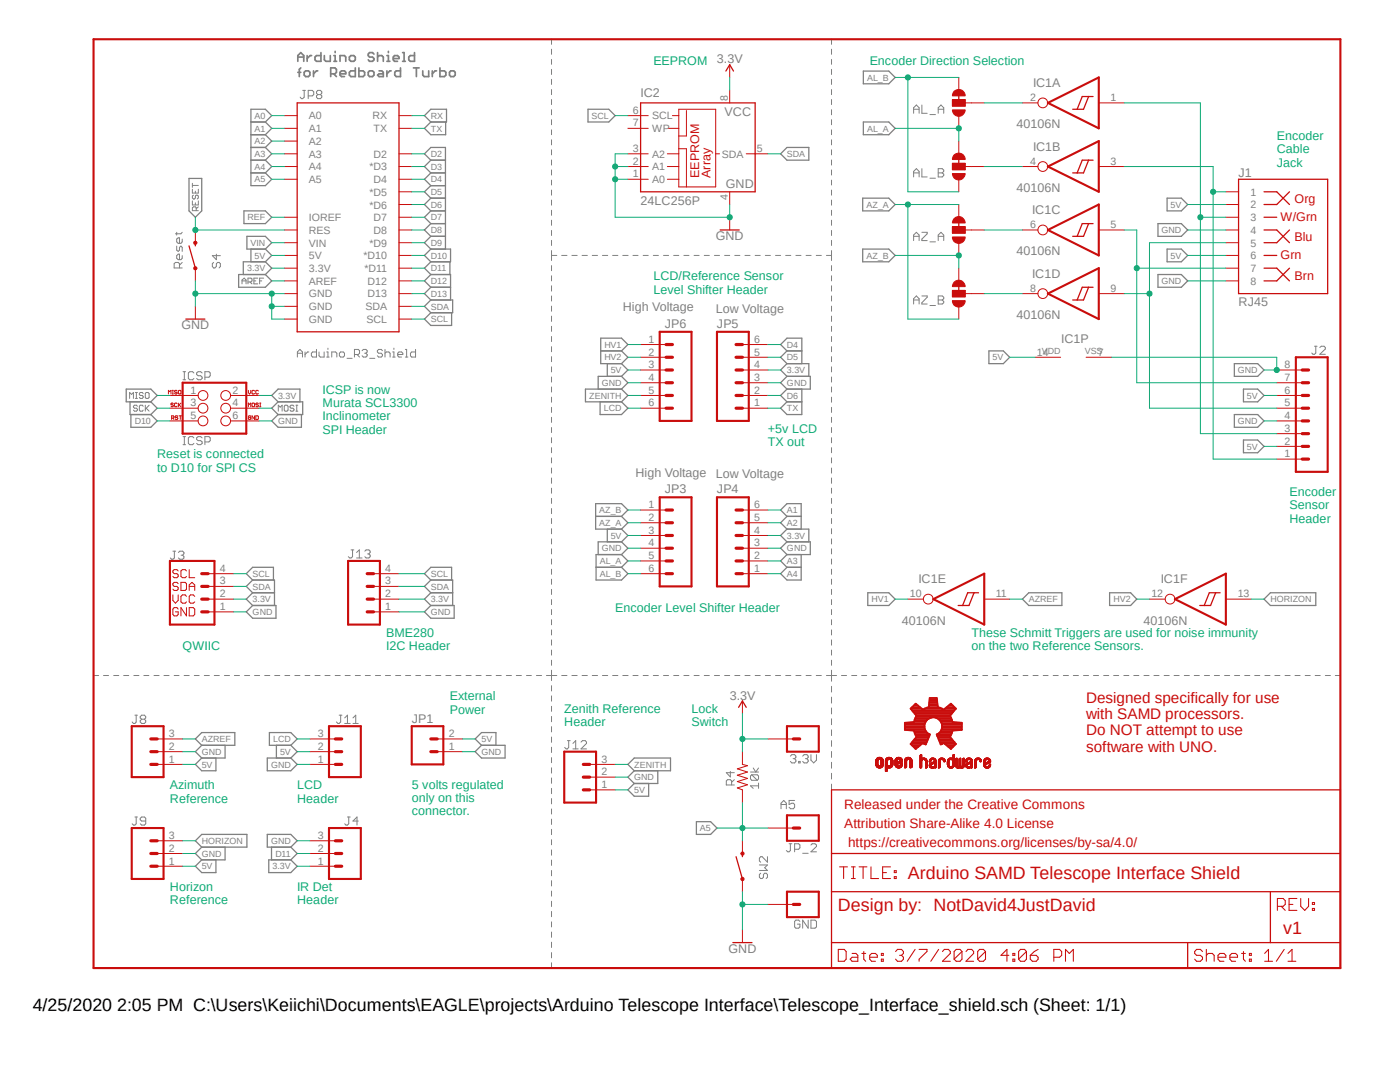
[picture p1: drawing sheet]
<svg xmlns="http://www.w3.org/2000/svg" width="279mm" height="216mm" viewBox="0 0 279 216" stroke-linecap="round" stroke-linejoin="round" font-family="sans-serif">
<defs><g id="words">
<g font-size="3.6" fill="#c90d0c">
<text x="181.2" y="175.4">Arduino SAMD Telescope Interface Shield</text>
<text x="167.2" y="181.7">Design by: NotDavid4JustDavid</text>
<text x="256.1" y="186.3">v1</text>
</g>
<text font-size="3.6" x="6.5" y="201.8">4/25/2020 2:05 PM C:\Users\Keiichi\Documents\EAGLE\projects\Arduino Telescope Interface\Telescope_Interface_shield.sch (Sheet: 1/1)</text>
<g font-size="3" fill="#c90d0c">
<text x="216.7" y="140.2">Designed specifically for use</text>
<text x="216.7" y="143.5">with SAMD processors.</text>
<text x="216.7" y="146.7">Do NOT attempt to use</text>
<text x="216.7" y="150">software with UNO.</text>
</g>
<g font-size="2.7" fill="#c90d0c">
<text x="168.5" y="161.4">Released under the Creative Commons</text>
<text x="168.5" y="165.2">Attribution Share-Alike 4.0 License</text>
<text x="169.2" y="169">https://creativecommons.org/licenses/by-sa/4.0/</text>
</g>
<g font-size="2.5" fill="#0dab76">
<text x="130.4" y="12.9">EEPROM</text>
<text x="173.6" y="12.9">Encoder Direction Selection</text>
<text x="254.8" y="27.9">Encoder</text>
<text x="254.8" y="30.6">Cable</text>
<text x="254.8" y="33.2">Jack</text>
<text x="130.4" y="55.9">LCD/Reference Sensor</text>
<text x="130.4" y="58.6">Level Shifter Header</text>
<text x="64.4" y="78.5">ICSP is now</text>
<text x="64.4" y="81.2">Murata SCL3300</text>
<text x="64.4" y="83.9">Inclinometer</text>
<text x="64.4" y="86.5">SPI Header</text>
<text x="153.2" y="86.4">+5v LCD</text>
<text x="153.2" y="89.1">TX out</text>
<text x="31.4" y="91.5">Reset is connected</text>
<text x="31.4" y="94.2">to D10 for SPI CS</text>
<text x="257.3" y="99">Encoder</text>
<text x="257.3" y="101.6">Sensor</text>
<text x="257.3" y="104.3">Header</text>
<text x="122.8" y="122.1">Encoder Level Shifter Header</text>
<text x="36.4" y="129.7">QWIIC</text>
<text x="77.1" y="127">BME280</text>
<text x="77.1" y="129.7">I2C Header</text>
<text x="193.9" y="127">These Schmitt Triggers are used for noise immunity</text>
<text x="193.9" y="129.7">on the two Reference Sensors.</text>
<text x="89.8" y="139.7">External</text>
<text x="89.8" y="142.4">Power</text>
<text x="112.6" y="142.2">Zenith Reference</text>
<text x="138" y="142.2">Lock</text>
<text x="112.6" y="144.9">Header</text>
<text x="138" y="144.9">Switch</text>
<text x="33.9" y="157.5">Azimuth</text>
<text x="33.9" y="160.1">Reference</text>
<text x="59.3" y="157.5">LCD</text>
<text x="59.3" y="160.1">Header</text>
<text x="82.2" y="157.4">5 volts regulated</text>
<text x="82.2" y="160">only on this</text>
<text x="82.2" y="162.7">connector.</text>
<text x="33.9" y="177.8">Horizon</text>
<text x="59.3" y="177.8">IR Det</text>
<text x="33.9" y="180.5">Reference</text>
<text x="59.3" y="180.5">Header</text>
</g>
<g font-size="2.5" fill="#808080">
<text x="143.1" y="12.7">3.3V</text>
<text x="206.2" y="17.4">IC1A</text>
<text x="127.8" y="19.3">IC2</text>
<text x="144.6" y="23.1">VCC</text>
<text x="202.9" y="25.6">40106N</text>
<text x="206.2" y="30.1">IC1B</text>
<text x="247.2" y="35.3">J1</text>
<text x="127.8" y="40.9">24LC256P</text>
<text x="144.9" y="37.5">GND</text>
<text x="202.9" y="38.3">40106N</text>
<text x="142.8" y="47.9">GND</text>
<text x="206" y="42.7">IC1C</text>
<text x="202.9" y="51">40106N</text>
<text x="206" y="55.4">IC1D</text>
<text x="36.2" y="65.7">GND</text>
<text x="124.3" y="62.1">High Voltage</text>
<text x="132.7" y="65.4">JP6</text>
<text x="142.8" y="62.4">Low Voltage</text>
<text x="143.1" y="65.4">JP5</text>
<text x="202.9" y="63.7">40106N</text>
<text x="247.2" y="61.1">RJ45</text>
<text x="211.8" y="68.5">IC1P</text>
<text x="126.8" y="95.2">High Voltage</text>
<text x="142.8" y="95.4">Low Voltage</text>
<text x="132.7" y="98.5">JP3</text>
<text x="143.1" y="98.5">JP4</text>
<text x="183.3" y="116.4">IC1E</text>
<text x="231.7" y="116.4">IC1F</text>
<text x="180" y="124.6">40106N</text>
<text x="228.2" y="124.6">40106N</text>
<text x="145.6" y="139.6">3.3V</text>
<text x="82.2" y="144.2">JP1</text>
<text x="145.4" y="190.1">GND</text>
</g>
<g font-size="2.5" fill="#c90d0c">
<text x="139.5" y="35.5" transform="rotate(-90 139.5 35.5)">EEPROM</text>
<text x="141.8" y="35.5" transform="rotate(-90 141.8 35.5)">Array</text>
<text x="258.4" y="40.6">Org</text>
<text x="255.6" y="44.1">W/Grn</text>
<text x="255.6" y="51.7">Grn</text>
<text x="258.4" y="48.2">Blu</text>
<text x="258.4" y="55.8">Brn</text>
</g>
<g font-size="2.1" fill="#808080">
<text x="61.6" y="23.8">A0</text>
<text x="74.3" y="23.8">RX</text>
<text x="126.3" y="22.7">6</text>
<text x="130.2" y="23.8">SCL</text>
<text x="145.3" y="20.2" transform="rotate(-90 145.3 20.2)">8</text>
<text x="205.6" y="20.2">2</text>
<text x="221.6" y="20.2">1</text>
<text x="61.6" y="26.4">A1</text>
<text x="61.6" y="28.9">A2</text>
<text x="74.5" y="26.4">TX</text>
<text x="126.3" y="25.2">7</text>
<text x="130.2" y="26.4">WP</text>
<text x="61.6" y="31.5">A3</text>
<text x="61.6" y="34">A4</text>
<text x="73.7" y="34">*D3</text>
<text x="74.5" y="31.5">D2</text>
<text x="126.3" y="35.4">1</text>
<text x="126.3" y="32.9">2</text>
<text x="126.3" y="30.3">3</text>
<text x="130.2" y="34">A1</text>
<text x="130.2" y="31.5">A2</text>
<text x="144.1" y="31.5">SDA</text>
<text x="151" y="30.3">5</text>
<text x="205.6" y="32.9">4</text>
<text x="221.6" y="32.9">3</text>
<text x="61.6" y="36.5">A5</text>
<text x="73.7" y="39.1">*D5</text>
<text x="73.7" y="41.6">*D6</text>
<text x="74.5" y="36.5">D4</text>
<text x="130.2" y="36.5">A0</text>
<text x="145.3" y="39.8" transform="rotate(-90 145.3 39.8)">4</text>
<text x="249.6" y="39.1">1</text>
<text x="249.6" y="41.6">2</text>
<text x="61.6" y="46.7">RES</text>
<text x="61.6" y="44.1">IOREF</text>
<text x="74.5" y="44.1">D7</text>
<text x="74.5" y="46.7">D8</text>
<text x="205.6" y="45.6">6</text>
<text x="221.6" y="45.6">5</text>
<text x="249.6" y="44.1">3</text>
<text x="249.6" y="46.7">4</text>
<text x="61.6" y="49.2">VIN</text>
<text x="61.6" y="51.7">5V</text>
<text x="72.6" y="51.7">*D10</text>
<text x="73.7" y="49.2">*D9</text>
<text x="249.6" y="51.7">6</text>
<text x="249.6" y="49.2">5</text>
<text x="61.6" y="56.8">AREF</text>
<text x="61.6" y="59.4">GND</text>
<text x="61.6" y="54.3">3.3V</text>
<text x="72.7" y="54.3">*D11</text>
<text x="73.4" y="56.8">D12</text>
<text x="73.4" y="59.4">D13</text>
<text x="205.6" y="58.3">8</text>
<text x="221.6" y="58.3">9</text>
<text x="249.6" y="56.8">8</text>
<text x="249.6" y="54.3">7</text>
<text x="61.6" y="61.9">GND</text>
<text x="61.6" y="64.4">GND</text>
<text x="72.9" y="61.9">SDA</text>
<text x="73.2" y="64.4">SCL</text>
<text x="129.4" y="68.4">1</text>
<text x="129.4" y="71">2</text>
<text x="150.5" y="71">5</text>
<text x="150.5" y="68.4">6</text>
<text x="206.9" y="71">14</text>
<text x="219.1" y="71">7</text>
<text x="129.4" y="73.5">3</text>
<text x="129.4" y="76">4</text>
<text x="150.5" y="76">3</text>
<text x="150.5" y="73.5">4</text>
<text x="256.4" y="76">7</text>
<text x="256.4" y="73.5">8</text>
<text x="38" y="78.6">1</text>
<text x="38" y="81.1">3</text>
<text x="38" y="83.7">5</text>
<text x="46.4" y="78.6">2</text>
<text x="46.4" y="81.1">4</text>
<text x="46.4" y="83.7">6</text>
<text x="129.4" y="78.6">5</text>
<text x="129.4" y="81.1">6</text>
<text x="150.5" y="81.1">1</text>
<text x="150.5" y="78.6">2</text>
<text x="256.4" y="83.7">4</text>
<text x="256.4" y="81.1">5</text>
<text x="256.4" y="78.6">6</text>
<text x="256.4" y="88.7">2</text>
<text x="256.4" y="86.2">3</text>
<text x="256.4" y="91.3">1</text>
<text x="129.4" y="101.4">1</text>
<text x="150.5" y="101.4">6</text>
<text x="129.4" y="103.9">2</text>
<text x="129.4" y="106.5">3</text>
<text x="150.5" y="106.5">4</text>
<text x="150.5" y="103.9">5</text>
<text x="129.4" y="109">4</text>
<text x="129.4" y="111.5">5</text>
<text x="150.5" y="111.5">2</text>
<text x="150.5" y="109">3</text>
<text x="43.9" y="119.2">2</text>
<text x="43.9" y="116.6">3</text>
<text x="43.9" y="114.1">4</text>
<text x="76.9" y="119.2">2</text>
<text x="76.9" y="116.6">3</text>
<text x="76.9" y="114.1">4</text>
<text x="129.4" y="114.1">6</text>
<text x="150.5" y="114.1">1</text>
<text x="181.6" y="119.2">10</text>
<text x="198.8" y="119.2">11</text>
<text x="229.8" y="119.2">12</text>
<text x="247" y="119.2">13</text>
<text x="43.9" y="121.7">1</text>
<text x="76.9" y="121.7">1</text>
<text x="33.7" y="149.6">2</text>
<text x="33.7" y="147.1">3</text>
<text x="63.4" y="149.6">2</text>
<text x="63.4" y="147.1">3</text>
<text x="89.6" y="149.6">1</text>
<text x="89.6" y="147.1">2</text>
<text x="33.7" y="152.2">1</text>
<text x="63.4" y="152.2">1</text>
<text x="120.1" y="154.7">2</text>
<text x="120.1" y="152.2">3</text>
<text x="120.1" y="157.3">1</text>
<text x="33.7" y="167.4">3</text>
<text x="63.4" y="167.4">3</text>
<text x="33.7" y="172.5">1</text>
<text x="33.7" y="170">2</text>
<text x="63.4" y="172.5">1</text>
<text x="63.4" y="170">2</text>
</g>
<g font-size="1.8" fill="#808080">
<text x="173.1" y="16.1">AL_B</text>
<text x="50.8" y="23.7">A0</text>
<text x="86" y="23.7">RX</text>
<text x="118.1" y="23.7">SCL</text>
<text x="50.8" y="26.2">A1</text>
<text x="50.8" y="28.8">A2</text>
<text x="86" y="26.2">TX</text>
<text x="173.1" y="26.2">AL_A</text>
<text x="50.8" y="33.9">A4</text>
<text x="50.8" y="31.3">A3</text>
<text x="86" y="31.3">D2</text>
<text x="86" y="33.9">D3</text>
<text x="157.1" y="31.3">SDA</text>
<text x="50.8" y="36.4">A5</text>
<text x="86" y="36.4">D4</text>
<text x="86" y="38.9">D5</text>
<text x="86" y="41.4">D6</text>
<text x="172.9" y="41.4">AZ_A</text>
<text x="233.6" y="41.4">5V</text>
<text x="49.4" y="44">REF</text>
<text x="86" y="44">D7</text>
<text x="86" y="46.5">D8</text>
<text x="231.8" y="46.5">GND</text>
<text x="50" y="49.1">VIN</text>
<text x="50.8" y="51.6">5V</text>
<text x="86" y="49.1">D9</text>
<text x="86" y="51.6">D10</text>
<text x="172.9" y="51.6">AZ_B</text>
<text x="233.6" y="51.6">5V</text>
<text x="49.3" y="54.1">3.3V</text>
<text x="86" y="54.1">D11</text>
<text x="86" y="56.7">D12</text>
<text x="86" y="59.2">D13</text>
<text x="231.8" y="56.7">GND</text>
<text x="86" y="61.8">SDA</text>
<text x="86" y="64.3">SCL</text>
<text x="120.6" y="69.4">HV1</text>
<text x="120.6" y="71.9">HV2</text>
<text x="157.1" y="69.4">D4</text>
<text x="157.1" y="71.9">D5</text>
<text x="198.1" y="71.9">5V</text>
<text x="207.9" y="70.7">VDD</text>
<text x="216.5" y="70.7">VSS</text>
<text x="120.1" y="77">GND</text>
<text x="121.9" y="74.5">5V</text>
<text x="157.1" y="77">GND</text>
<text x="157.1" y="74.5">3.3V</text>
<text x="247.1" y="74.5">GND</text>
<text x="55.5" y="79.5">3.3V</text>
<text x="117.6" y="79.5">ZENITH</text>
<text x="120.5" y="82.1">LCD</text>
<text x="157.1" y="82.1">TX</text>
<text x="157.1" y="79.5">D6</text>
<text x="248.8" y="79.5">5V</text>
<text x="26.9" y="84.6">D10</text>
<text x="55.5" y="84.6">GND</text>
<text x="247.1" y="84.6">GND</text>
<text x="248.8" y="89.7">5V</text>
<text x="119.6" y="104.9">AZ_A</text>
<text x="119.6" y="102.4">AZ_B</text>
<text x="121.9" y="107.5">5V</text>
<text x="157.1" y="102.4">A1</text>
<text x="157.1" y="104.9">A2</text>
<text x="157.1" y="107.5">3.3V</text>
<text x="119.7" y="112.6">AL_A</text>
<text x="120.1" y="110">GND</text>
<text x="157.1" y="110">GND</text>
<text x="157.1" y="112.6">A3</text>
<text x="50.4" y="117.6">SDA</text>
<text x="50.4" y="115.1">SCL</text>
<text x="86" y="117.6">SDA</text>
<text x="86" y="115.1">SCL</text>
<text x="119.7" y="115.1">AL_B</text>
<text x="157.1" y="115.1">A4</text>
<text x="50.4" y="122.7">GND</text>
<text x="50.4" y="120.2">3.3V</text>
<text x="86" y="122.7">GND</text>
<text x="86" y="120.2">3.3V</text>
<text x="173.9" y="120.2">HV1</text>
<text x="205.3" y="120.2">AZREF</text>
<text x="222.2" y="120.2">HV2</text>
<text x="253.5" y="120.2">HORIZON</text>
<text x="40.3" y="148.1">AZREF</text>
<text x="54.5" y="148.1">LCD</text>
<text x="96.1" y="148.1">5V</text>
<text x="40.3" y="150.6">GND</text>
<text x="40.3" y="153.2">5V</text>
<text x="54.1" y="153.2">GND</text>
<text x="55.9" y="150.6">5V</text>
<text x="96.1" y="150.6">GND</text>
<text x="126.6" y="155.7">GND</text>
<text x="126.6" y="153.2">ZENITH</text>
<text x="126.6" y="158.2">5V</text>
<text x="139.7" y="165.9">A5</text>
<text x="40.3" y="170.9">GND</text>
<text x="40.3" y="173.5">5V</text>
<text x="40.3" y="168.4">HORIZON</text>
<text x="54.1" y="168.4">GND</text>
<text x="54.4" y="173.5">3.3V</text>
<text x="54.9" y="170.9">D11</text>
</g>
</g></defs>
<path d="M18.2 7.6l249.6 186.1M267.8 7.6l-249.6 186.1" fill="none" stroke="#fff" stroke-width=".2"/>
<g fill="none" stroke="#808080" stroke-width=".34">
<path d="M59.4 12.2v-1.1l.6-.6 .6 .6v1.1M59.4 11.4h1.2M59.4 14.4h.6M60 13.5l-.3 .3v1.5M61 14.1h.6l.2 .3v.6l-.2 .3h-.6l-.3-.3v-.6zM61.3 11.1v1.1M62.2 11.1h-.3l-.6 .6M62.6 14.1v1.2M63.4 14.1h-.2l-.6 .6M64.1 10.5v1.7h-.9l-.3-.3v-.5l.3-.3h.9M64.7 11.1v.8l.3 .3h.9v-1.1M66 14.7h.8l.3-.3v-.6l-.3-.3h-.8v1.8"/>
<path d="M66.6 14.7l.5 .6M66.6 11.1h.3v1.1M66.6 12.2h.6M66.9 10.2v.3M67.9 12.2v-1.1h.8l.3 .3v.8M67.9 14.7h1.1v-.3l-.3-.3h-.5l-.3 .3v.6l.3 .3h.5M69.7 11.4l.3-.3h.6l.3 .3v.5l-.3 .3h-.6l-.3-.3zM70.9 13.5v1.8h-.9l-.3-.3v-.6l.3-.3h.9M71.6 13.5v1.8h.9l.3-.3v-.6l-.3-.3h-.9M73.7 14.1h.6l.3 .3v.6l-.3 .3h-.6l-.2-.3v-.6zM74.6 10.8l-.3-.3h-.6l-.2 .3v.3l.2 .3h.6l.3 .3v.2l-.3 .3h-.6l-.2-.3M75.4 11.4l.2-.3h.6l.3 .3v.8"/>
<path d="M75.4 10.5v1.7M75.6 14.1h.6l.3 .3v.9h-.9l-.2-.3 .2-.3h.9M77.2 11.1h.3v1.1M77.2 12.2h.6M77.2 14.1v1.2M77.5 10.2v.3M78.1 14.1h-.3l-.6 .6M78.5 11.7h1.1v-.3l-.3-.3h-.6l-.2 .3v.5l.2 .3h.6M79.9 13.5v1.8h-.8l-.3-.3v-.6l.3-.3h.8M80.3 12.2h.6M80.3 10.5h.3v1.7M82.5 13.5h1.2"/>
<path d="M82.7 10.5v1.7h-.8l-.3-.3v-.5l.3-.3h.8M83.1 13.5v1.8M84.4 14.1v.9l.3 .3h.9v-1.2M86.3 14.1v1.2M87.1 14.1h-.3l-.5 .6M87.8 13.5v1.8h.9l.3-.3v-.6l-.3-.3h-.9M90 14.1h.6l.2 .3v.6l-.2 .3h-.6l-.3-.3v-.6z"/>
</g>
<g fill="none" stroke="#808080" stroke-width=".2">
<path d="M60.4 18h.6M60.7 18v1.4l-.3 .3h-.2l-.3-.3M61.5 19.1h.8l.3-.2v-.6l-.3-.3h-.8v1.7M63.4 18.9l-.2-.3v-.3l.2-.3h.6l.2 .3v.3l-.2 .3M63.4 18.9l-.2 .2v.3l.2 .3h.6l.2-.3v-.3l-.2-.2M63.4 18.9h.6M110.1 7.8v1M110.1 9.8v1M110.1 11.9v.9M110.1 13.8v1.1M110.1 15.8v1M110.1 17.9v1"/>
<path d="M110.1 19.9v1M165.9 7.8v1M165.9 9.8v1M165.9 11.9v.9M165.9 13.8v1.1M165.9 15.8v1M165.9 17.9v1M165.9 19.9v1M38.4 36.6v.8M38.4 37.8v.7h1.2v-.7M38.4 37h1.2M38.6 38.9l-.2 .2v.4l.2 .2 .4-.2v-.4l.2-.2 .4 .2v.4l-.2 .2"/>
<path d="M39 38.1v.4M110.1 21.9v1M110.1 23.9v1M110.1 25.9v1M110.1 27.9v1M110.1 29.9v1M110.1 31.9v1M110.1 33.9v1M110.1 35.9v1M110.1 37.9v1M110.1 39.9v1M165.9 21.9v1"/>
<path d="M165.9 23.9v1M165.9 25.9v1M165.9 27.9v1M165.9 29.9v1M165.9 31.9v1M165.9 33.9v1M165.9 35.9v1M165.9 37.9v1M165.9 39.9v1M182.3 22.6v-1.1l.6-.5 .5 .5v1.1M182.3 35.3v-1.1l.6-.5 .5 .5v1.1M182.3 21.8h1.1"/>
<path d="M182.3 34.5h1.1M184 21v1.6h1M184 33.7v1.6h1M185.6 22.9h1.1M185.6 35.6h1.1M187.2 21.8h1.1M187.2 22.6v-1.1l.6-.5 .5 .5v1.1M187.2 33.7h.8l.3 .3v.2l-.3 .3 .3 .3v.2l-.3 .3h-.8zM187.2 34.5h.8M35.3 49.1v.8l.3 .3 .2-.3v-.5l.3-.3 .3 .3v.8M35.3 46.4v.5M35.8 53.5v-.9l-.2-.2h-.6l-.2 .2v.9h1.6"/>
<path d="M36.4 47.7v.6l-.3 .3h-.5l-.3-.3v-.6l.3-.2h.2v1.1M36.4 51v.5l-.3 .3h-.5l-.3-.3v-.5l.3-.3h.2v1.1M36.4 52.4l-.6 .5M36.4 46.4l-.3 .3h-1.1M38.4 40.1v.8h1.2v-.8M39 40.5v.4M39.2 42v-.6l-.2-.1h-.4l-.2 .1v.6h1.2M39.6 41.3l-.4 .4M42.6 52.4l-.2 .2v.6l.2 .3h.3l.3-.3v-.6l.2-.2h.3l.3 .2v.6l-.3 .3M43.2 50.7v1.1l-.8-.8h1.6M48.3 56.6v-.7l.4-.4 .4 .4v.7M48.3 56h.8"/>
<path d="M49.5 56.3h.6l.2-.3v-.3l-.2-.2h-.6v1.1M49.9 56.3l.4 .3M50.7 56h.4M51.4 55.5h-.7v1.1h.7M51.8 56h.4M52.6 55.5h-.8v1.1M110.1 42v1M110.1 43.9v1.1M110.1 46v1M110.1 48v1M110.1 50v2M110.1 53v1"/>
<path d="M110.1 55v1M110.1 57v1.1M110.1 59.1v1M110.1 51h1M112.1 51h1.1M114.1 51h1.1M116.2 51h1M118.2 51h1.1M120.2 51h1.1M122.3 51h1M124.3 51h1M126.3 51h1"/>
<path d="M128.4 51h1M130.4 51h1M132.4 51h1M134.5 51h1M136.5 51h1M138.5 51h1M140.5 51h1.1M142.6 51h1M144.6 51h1M146.6 51h1.1M148.7 51h1M150.7 51h1"/>
<path d="M152.7 51h1.1M154.8 51h1M156.8 51h1M158.8 51h1.1M160.9 51h1M162.9 51h1M164.9 51h1M165.9 42v1M165.9 43.9v1.1M165.9 46v1M165.9 48v1M165.9 50v2"/>
<path d="M165.9 53v1M165.9 55v1M165.9 57v1.1M165.9 59.1v1M182.3 48v-1.1l.6-.5 .5 .5v1.1M182.3 47.2h1.1M182.3 59.9h1.1M184 46.4h1v.3l-1 1v.3h1M184 59.1h1v.2l-1 1.1v.3h1M185.6 48.3h1.1M187.2 48v-1.1l.6-.5 .5 .5v1.1M187.2 59.1h.8l.3 .2v.3l-.3 .3 .3 .3v.2l-.3 .3h-.8z"/>
<path d="M187.2 47.2h1.1M187.2 59.9h.8M25.9 79.5v-1.2l.3 .4 .4-.4v1.2M27 79.5h.4M27 78.3h.4M27.2 78.3v1.2M28.6 78.5l-.2-.2h-.4l-.2 .2 .2 .4h.4l.2 .2-.2 .4h-.4l-.2-.2M29.2 78.3h.3l.3 .2v.8l-.3 .2h-.3l-.2-.2v-.8zM36.5 75.8h.5M36.5 74.2h.5M36.8 74.2v1.6M38.7 74.4l-.3-.2h-.5l-.3 .2v1.1l.3 .3h.5l.3-.3"/>
<path d="M40.3 74.4l-.3-.2h-.5l-.3 .2v.3l.3 .3h.5l.3 .3v.2l-.3 .3h-.5l-.3-.3M40.9 75.3h.8l.3-.3v-.6l-.3-.2h-.8v1.6M59.4 71.2v-1l.5-.5 .5 .5v1M59.4 70.5h1M60.9 70.2v1M61.6 70.2h-.2l-.5 .5M63.2 69.7v1.5h-.8l-.3-.2v-.5l.3-.3h.8M63.7 70.2v.8l.2 .2h.8v-1M65.2 70.2h.2v1M65.2 71.2h.5M65.4 69.5v.2M66.2 71.2v-1h.8l.2 .3v.7"/>
<path d="M68 70.2h.5l.2 .3v.5l-.2 .2h-.5l-.3-.2v-.5zM69.3 71.5h1M70.7 70.7h.8l.3-.2v-.5l-.3-.3h-.8v1.5M71.2 70.7l.6 .5M72.3 70l.2-.3h.5l.3 .3v.2l-.3 .3M72.8 70.5h.2M73 70.5l.3 .2v.3l-.3 .2h-.5l-.2-.2M73.8 71.5h1M76.3 70l-.2-.3h-.5l-.3 .3v.2l.3 .3h.5l.2 .2v.3l-.2 .2h-.5l-.3-.2M76.8 70.5l.3-.3h.5l.3 .3v.7M76.8 69.7v1.5M78.4 70.2h.2v1"/>
<path d="M78.4 71.2h.5M78.6 69.5v.2M79.4 70.7h1v-.2l-.3-.3h-.5l-.2 .3v.5l.2 .2h.5M80.9 71.2h.5M80.9 69.7h.3v1.5M82.9 69.7v1.5h-.7l-.3-.2v-.5l.3-.3h.7M110.1 61.1v1M110.1 63.1v1M110.1 65.1v1M110.1 67.1v1.1M110.1 69.2v1M110.1 71.2v1"/>
<path d="M110.1 73.2v1M110.1 75.2v1M110.1 77.2v1M110.1 79.2v1.1M165.9 61.1v1M165.9 63.1v1M165.9 65.1v1M165.9 67.1v1.1M165.9 69.2v1M165.9 71.2v1M165.9 73.2v1M165.9 75.2v1"/>
<path d="M165.9 77.2v1M165.9 79.2v1.1M182.3 60.7v-1.1l.6-.5 .5 .5v1.1M185.6 61h1.1M262.3 69.1h.5M262.6 69.1v1.3l-.3 .3h-.3l-.2-.3M263.4 69.3l.3-.2h.5l.3 .2v.3l-1.1 1.1h1.1M27.4 81.1l-.2-.2h-.4l-.2 .2 .2 .3h.4l.2 .3-.2 .3h-.4l-.2-.2M28.6 81.1l-.2-.2h-.4l-.2 .2v.7l.2 .2h.4l.2-.2M29 80.9v1.1M29.2 81.4l.6 .6M29.8 80.9l-.8 .8"/>
<path d="M36.5 88.7h.5M36.5 87.1h.5M36.8 87.1v1.6M38.7 87.4l-.3-.3h-.5l-.3 .3v1.1l.3 .2h.5l.3-.2M40.3 87.4l-.3-.3h-.5l-.3 .3v.3l.3 .2h.5l.3 .3v.3l-.3 .2h-.5l-.3-.2M40.9 88.2h.8l.3-.3v-.5l-.3-.3h-.8v1.6M55.5 82v-1.1l.4 .3 .4-.3v1.1M56.9 80.9h.4l.2 .2v.7l-.2 .2h-.4l-.2-.2v-.7zM58.7 81.1l-.2-.2h-.4l-.2 .2 .2 .3h.4l.2 .3-.2 .3h-.4l-.2-.2M59.1 80.9h.3M59.1 82h.3M59.2 80.9v1.1"/>
<path d="M110.1 81.3v1M110.1 83.3v1M110.1 85.3v1M110.1 87.3v1M110.1 89.3v1M110.1 91.4v1M110.1 93.4v1M110.1 95.4v1M110.1 97.4v1M110.1 99.4v1.1M165.9 81.3v1M165.9 83.3v1"/>
<path d="M165.9 85.3v1M165.9 87.3v1M165.9 89.3v1M165.9 91.4v1M165.9 93.4v1M165.9 95.4v1M165.9 97.4v1M165.9 99.4v1.1M34.5 110h.6M34.8 110v1.3l-.3 .3h-.3l-.2-.3M35.6 110.2l.3-.2h.5l.3 .2v.3l-.3 .3M36.2 110.8h.2"/>
<path d="M36.4 110.8l.3 .2v.3l-.3 .3h-.5l-.3-.3M70.1 109.7h.5M70.4 109.7v1.4l-.3 .2h-.3l-.3-.2M71.2 111.3h1.1M71.2 110.2l.5-.5v1.6M72.8 110l.3-.3h.5l.3 .3v.2l-.3 .3M73.4 110.5h.2M73.6 110.5l.3 .3v.3l-.3 .2h-.5l-.3-.2M110.1 101.5v1M110.1 103.5v1M110.1 105.5v1M110.1 107.5v1"/>
<path d="M110.1 109.5v1M110.1 111.5v1.1M110.1 113.6v1M110.1 115.6v1M110.1 117.6v1M110.1 119.6v1M165.9 101.5v1M165.9 103.5v1M165.9 105.5v1M165.9 107.5v1M165.9 109.5v1M165.9 111.5v1.1"/>
<path d="M165.9 113.6v1M165.9 115.6v1M165.9 117.6v1M165.9 119.6v1M18.7 134.8h1M20.7 134.8h1M22.7 134.8h1M24.7 134.8h1M26.7 134.8h1M28.7 134.8h1M30.7 134.8h1M32.7 134.8h1"/>
<path d="M34.8 134.8h.9M36.7 134.8h1.1M38.8 134.8h1M40.8 134.8h1M42.8 134.8h1M44.8 134.8h1M46.8 134.8h1M48.8 134.8h1M50.8 134.8h1M52.8 134.8h1M54.8 134.8h1M56.9 134.8h.9"/>
<path d="M58.8 134.8h1.1M60.9 134.8h.9M62.9 134.8h1M64.9 134.8h1M66.9 134.8h1M68.9 134.8h1M70.9 134.8h1M72.9 134.8h1M74.9 134.8h1M76.9 134.8h1M79 134.8h1M80.9 134.8h1.1"/>
<path d="M83 134.8h.9M85 134.8h1M87 134.8h1M89 134.8h1M91 134.8h1M93 134.8h1M95 134.8h1M97 134.8h1M99 134.8h1M101 134.8h1.1M103 134.8h1.1M105.1 134.8h.9"/>
<path d="M107.1 134.8h1M109.1 134.8h2M110.1 121.6v1M110.1 123.7v1M110.1 125.7v1M110.1 127.7v1M110.1 129.7v1M110.1 131.7v1.1M110.1 133.7v2.1M110.1 136.8v1.1M110.1 138.9v1M112.1 134.8h1.1"/>
<path d="M114.1 134.8h1.1M116.2 134.8h1M118.2 134.8h1.1M120.2 134.8h1.1M122.3 134.8h1M124.3 134.8h1M126.3 134.8h1M128.4 134.8h1M130.4 134.8h1M132.4 134.8h1M134.5 134.8h1M136.5 134.8h1"/>
<path d="M138.5 134.8h1M140.5 134.8h1.1M142.6 134.8h1M144.6 134.8h1M146.6 134.8h1.1M148.7 134.8h1M150.7 134.8h1M152.7 134.8h1.1M154.8 134.8h1M156.8 134.8h1M158.8 134.8h1.1M160.9 134.8h1"/>
<path d="M162.9 134.8h1M164.9 134.8h2.1M165.9 121.6v1M165.9 123.7v1M165.9 125.7v1M165.9 127.7v1M165.9 129.7v1M165.9 131.7v1.1M165.9 133.7v2.2M165.9 136.9v1.2M165.9 139.1v1.2M167.9 134.8h1.1"/>
<path d="M170 134.8h1M172 134.8h1M174 134.8h1M176 134.8h1M178 134.8h1M180 134.8h1M182 134.8h1M184.1 134.8h.9M186.1 134.8h1M188.1 134.8h1M190.1 134.8h1M192.1 134.8h1"/>
<path d="M194.1 134.8h1M196.1 134.8h1M198.1 134.8h1M200.2 134.8h.9M202.1 134.8h1.1M204.2 134.8h.9M206.2 134.8h1M208.2 134.8h1M210.2 134.8h1M212.2 134.8h1M214.2 134.8h1M216.2 134.8h1.1"/>
<path d="M218.2 134.8h1M220.3 134.8h1M222.2 134.8h1.1M224.3 134.8h1M226.3 134.8h1M228.3 134.8h1M230.3 134.8h1M232.3 134.8h1M234.3 134.8h1M236.3 134.8h1.1M238.3 134.8h1.1M240.4 134.8h1"/>
<path d="M242.4 134.8h1M244.4 134.8h1M246.4 134.8h1M248.4 134.8h1M250.4 134.8h1M252.4 134.8h1M254.4 134.8h1M256.5 134.8h1M258.4 134.8h1.1M260.5 134.8h1M262.5 134.8h1M264.5 134.8h1"/>
<path d="M266.5 134.8h1M26.9 142.7h.5M27.2 142.7v1.4l-.3 .3h-.3l-.2-.3M28.3 143.5l-.3 .3v.3l.3 .3h.5l.3-.3v-.3l-.3-.3M28.3 143.5l-.3-.2v-.3l.3-.3h.5l.3 .3v.3l-.3 .2M28.3 143.5h.5M67.7 142.7h.5M68 142.7v1.4l-.3 .3h-.3l-.3-.3M68.8 144.4h1.1M68.8 143.3l.5-.6v1.7M70.4 144.4h1.1M70.4 143.3l.6-.6v1.7"/>
<path d="M110.1 140.9v1M110.1 143v1M110.1 145v1M110.1 147.1v1M110.1 149.1v1.1M110.1 151.2v1M110.1 153.2v1.1M110.1 155.2v1.1M110.1 157.3v1.1M110.1 159.3v1.1M113.2 147.8h.6M113.5 147.8v1.3l-.3 .3h-.2l-.3-.3"/>
<path d="M114.3 149.4h1.1M114.3 148.3l.6-.5v1.6M116 148.1l.2-.3h.6l.3 .3v.2l-1.1 1.1h1.1M145.8 153.9v1.1l-.9-.8h1.7M146 156.6v-.8l-.2-.2h-.6l-.3 .2v.8h1.7M146.6 155.6l-.6 .5M149.8 154.1h1.6M150 154.6h1.1l.3 .3v.5l-.3 .3M150 154.6l-.2 .3v.5l.2 .3h1.1M150 154.6l1.1 1.1M150.3 153.2l.5 .9 .6-.9M151.4 156.8h-1.6l.5 .5"/>
<path d="M151.4 156.3v1M157.7 150.9l.3-.3h.6l.2 .3v.2l-.2 .3M158.3 151.4h.3M158.6 151.4l.2 .3v.2l-.2 .3h-.6l-.3-.3M158.6 159.7h-1.1v.8l.5-.2h.3l.3 .2v.6l-.3 .3h-.5l-.3-.3M159.4 151.9h.3v.3h-.3zM160.2 150.9l.3-.3h.5l.3 .3v.2l-.3 .3M160.7 151.4h.3M161 151.4l.3 .3v.2l-.3 .3h-.5l-.3-.3M161.8 150.6v1.1l.6 .5 .5-.5v-1.1M165.9 141.3v1.2M165.9 143.4v1.2"/>
<path d="M165.9 145.6v1.2M165.9 147.8v1.1M165.9 149.9v1.2M165.9 152.1v1.2M165.9 154.3v1.1M165.9 156.5v1.1M26.9 163h.5M27.2 163v1.4l-.3 .2h-.3l-.2-.2M29.1 163.8h-.8l-.3-.2v-.3l.3-.3h.5l.3 .3v1.1l-.3 .2h-.5l-.3-.2M69.3 163h.6M69.6 163v1.4l-.3 .2h-.3l-.2-.2M71.5 163.8h-1.1l.8-.8v1.6"/>
<path d="M110.1 161.4v1M110.1 163.4v1.1M110.1 165.5v1M110.1 167.6v1M110.1 169.6v1M110.1 171.6v1.1M110.1 173.7v1.1M110.1 175.7v1.1M110.1 177.8v1M110.1 179.8v1.1M151.6 172.6h1.6l-.6 .5 .6 .6h-1.6M151.8 174.2l-.2 .3v.5l.2 .3h.3l.3-.3v-.5l.2-.3h.3l.3 .3v.5l-.3 .3"/>
<path d="M153.2 170.9v1.1l-1.1-1.1h-.3l-.2 .3v.6l.2 .2M155.9 161.4v-1.1l.5-.6 .5 .6v1.1M155.9 160.5h1M157.5 168.4h.5M157.7 168.4v1.3l-.2 .3h-.3l-.3-.3M158.6 169.5h.8l.2-.3v-.6l-.2-.2h-.8v1.6M160.2 170.3h1.1M161.8 168.6l.3-.2h.5l.3 .2v.3l-1.1 1.1h1.1M110.1 181.9v1M110.1 183.9v1.1M110.1 186v1M110.1 188v1.1"/>
<path d="M110.1 190.1v1M110.1 192.1v1.1M159.6 183.9l-.2-.3h-.6l-.2 .3v1.1l.2 .2h.6l.2-.2v-.6h-.5M161.3 183.6v1.6l-1.1-1.6v1.6M161.8 183.6h.8l.3 .3v1.1l-.3 .2h-.8z"/>
</g>
<g fill="none" stroke="#808080" stroke-width=".25">
<path d="M172.3 14.2h5.1l1.2 1.3-1.2 1.2h-5.1zM37.7 35.6h2.6v6.5l-1.3 1.2-1.3-1.2zM50.1 24.3h2.9M50.1 26.9h2.9M50.1 29.4h2.9M50.1 32h2.9M50.1 34.5h2.9M53 24.3l1.2-1.2-1.2-1.3h-2.9v15.2h2.9l1.2-1.2-1.2-1.3M53 24.3l1.2 1.3-1.2 1.3M53 26.9l1.2 1.3-1.2 1.2M53 32l1.2 1.2-1.2 1.3M53 29.4l1.2 1.3-1.2 1.3"/>
<path d="M86 21.8h3.1v2.5h-3.1l-1.3-1.2zM86 24.3l-1.3 1.3 1.3 1.3h2.9v-2.6M86 32l-1.3-1.3 1.3-1.3h2.9v20.3M86 32h2.9M86 32l-1.3 1.2 1.3 1.3M86 34.5h2.9M86 34.5l-1.3 1.3 1.3 1.2M86 37h2.9M86 37l-1.3 1.3 1.3 1.2M86 39.5h2.9M86 39.5l-1.3 1.3 1.3 1.3M117.3 21.8h4.2l1.3 1.3-1.3 1.2h-4.2z"/>
<path d="M157.1 29.4h4.3v2.6h-4.3l-1.3-1.3zM172.2 39.5h5.2l1.2 1.3-1.2 1.3h-5.2zM172.3 24.3h5.1l1.2 1.3-1.2 1.3h-5.1zM232.9 39.5h2.9l1.2 1.3-1.2 1.3h-2.9zM47.6 54.8h5.4l1.2 1.2-1.2 1.3h-5.4zM48.7 42.1h4.3l1.2 1.2-1.2 1.3h-4.3zM49.3 47.2h3.7l1.2 1.2-1.2 1.3h-3.7zM50.1 49.7v2.5M53 52.2h-4.4v2.6M53 49.7l1.2 1.3-1.2 1.2M53 52.2l1.2 1.3-1.2 1.3M86 52.2l-1.3 1.3 1.3 1.3"/>
<path d="M86 44.6h2.9M86 47.2h2.9M86 54.8h3.9v5.1M86 57.3h3.9M86 42.1h2.9M86 42.1l-1.3 1.2 1.3 1.3M86 44.6l-1.3 1.3 1.3 1.3M86 47.2l-1.3 1.2 1.3 1.3M86 49.7h3.9v2.5h-3.9M86 49.7l-1.3 1.3 1.3 1.2M86 54.8l-1.3 1.2 1.3 1.3M86 57.3l-1.3 1.3 1.3 1.3"/>
<path d="M86 59.9h4.3v2.5h-4.3M86 59.9l-1.3 1.2 1.3 1.3M89.8 52.2v2.6M172.2 49.7h5.2l1.2 1.3-1.2 1.2h-5.2zM231.1 44.6h4.7l1.2 1.3-1.2 1.3h-4.7zM231.1 54.8h4.7l1.2 1.2-1.2 1.3h-4.7zM232.9 49.7h2.9l1.2 1.3-1.2 1.2h-2.9zM25.2 77.6h4.9l1.3 1.3-1.3 1.3h-4.9zM86 62.4l-1.3 1.3 1.3 1.2h4.1v-2.5M119.9 70h4.1M121.2 72.6v2.5M124 75.1h-4.6v2.5"/>
<path d="M124 77.6h-7.2v2.6h7.2M124 75.1l1.3 1.3-1.3 1.2M124 70l1.3-1.3-1.3-1.2h-4.1v5.1h4.1M124 72.6l1.3 1.2-1.3 1.3M124 70l1.3 1.3-1.3 1.3M124 77.6l1.3 1.3-1.3 1.3M157.1 75.1l-1.3 1.3 1.3 1.2M157.1 75.1h4.6v2.5h-4.6M157.1 77.6l-1.3 1.3 1.3 1.3M157.1 72.6h4.3v2.5M157.1 70l-1.3 1.3 1.3 1.3M157.1 70l-1.3-1.3 1.3-1.2h2.9v5.1"/>
<path d="M157.1 70h2.9M157.1 72.6l-1.3 1.2 1.3 1.3M160 77.6v5.1h-2.9l-1.3-1.3 1.3-1.2M197.4 70h2.8l1.3 1.3-1.3 1.3h-2.8zM246.3 72.6h4.7l1.3 1.2-1.3 1.3h-4.7zM248.2 77.6h2.8l1.3 1.3-1.3 1.3h-2.8zM26 80.2v2.5h4.1M26.1 82.7v2.6h4l1.3-1.3-1.3-1.3M30.1 80.2l1.3 1.2-1.3 1.3M55.5 80.2l-1.3-1.3 1.3-1.3h4.4v2.6M55.5 82.7l-1.3 1.3 1.3 1.3h4.7v-2.6M55.5 80.2h4.9v2.5h-4.9"/>
<path d="M55.5 80.2l-1.3 1.2 1.3 1.3M119.8 80.2v2.5h4.2l1.3-1.3-1.3-1.2M157.1 80.2h2.9M246.3 82.7h4.7l1.3 1.3-1.3 1.3h-4.7zM248.2 87.8h2.8l1.3 1.3-1.3 1.2h-2.8zM50.4 115.7l-1.3 1.3 1.3 1.3M50.4 115.7h4.4v5.1M50.4 118.3h4.4M50.4 115.7l-1.3-1.2 1.3-1.3h4.2v2.5M50.4 118.3l-1.3 1.2 1.3 1.3M86 115.7h4.3v5.1M86 118.3h4.3"/>
<path d="M86 115.7l-1.3 1.3 1.3 1.3M86 115.7l-1.3-1.2 1.3-1.3h4.1v2.5M86 118.3l-1.3 1.2 1.3 1.3M118.9 103h5.1M119 113.2h5M121.2 105.6v2.5M124 105.6l1.3 1.2-1.3 1.3M124 108.1h-4.6v2.6M124 108.1l1.3 1.3-1.3 1.3M124 110.7h-5v5h5l1.3-1.2-1.3-1.3M124 103l1.3-1.2-1.3-1.3h-5.1v5.1h5.1M124 110.7l1.3 1.2-1.3 1.3"/>
<path d="M124 103l1.3 1.3-1.3 1.3M157.1 108.1h4.6v2.6h-4.6M157.1 108.1l-1.3 1.3 1.3 1.3M157.1 105.6h4.3v2.5M157.1 113.2h2.8M157.1 103l-1.3-1.2 1.3-1.3h2.8v5.1M157.1 103h2.8M157.1 103l-1.3 1.3 1.3 1.3M157.1 105.6l-1.3 1.2 1.3 1.3M157.1 110.7l-1.3 1.2 1.3 1.3M159.9 110.7v5h-2.8l-1.3-1.2 1.3-1.3M173.2 118.3h4.2l1.2 1.2-1.2 1.3h-4.2z"/>
<path d="M204 119.5l1.3-1.2h6.6v2.5h-6.6zM221.4 118.3h4.2l1.3 1.2-1.3 1.3h-4.2zM252.3 119.5l1.2-1.2h9.1v2.5h-9.1zM49.1 122.1l1.3-1.3h4.7v2.6h-4.7zM84.7 122.1l1.3-1.3h4.6v2.6h-4.6zM40.3 146.2h6.6v2.5h-6.6l-1.3-1.3zM40.3 151.3l-1.3 1.2 1.3 1.3h2.8v-2.5M40.3 148.7l-1.3 1.3 1.3 1.3M44.9 148.7v2.6h-4.6M53.3 151.3h4.7l1.3 1.2-1.3 1.3h-4.7zM53.8 146.2h4.2l1.3 1.2-1.3 1.3h-4.2zM55.2 148.7v2.6"/>
<path d="M58 148.7l1.3 1.3-1.3 1.3M94.8 150l1.3-1.3h4.7v2.6h-4.7zM96.1 148.7l-1.3-1.3 1.3-1.2h2.9v2.5M125.3 152.5l1.3-1.2h7.2v2.5h-7.2zM126.6 156.3l-1.3 1.3 1.3 1.3h2.9v-2.6M126.6 153.8l-1.3 1.3 1.3 1.2M131.3 153.8v2.5h-4.7M39 167.8l1.3-1.3h9v2.5h-9zM40.3 171.6l-1.3 1.2 1.3 1.3h2.8v-2.5M40.3 169l-1.3 1.3 1.3 1.3M44.9 169v2.6h-4.6M53.3 166.5h4.7l1.3 1.3-1.3 1.2h-4.7z"/>
<path d="M53.6 171.6h4.4l1.3 1.2-1.3 1.3h-4.4zM54.2 169v2.6M58 169l1.3 1.3-1.3 1.3M139 164h2.8l1.3 1.2-1.3 1.3h-2.8z"/>
</g>
<path d="M18.7 7.8h248.8v185.4h-248.8zM36.4 76.4h12.7v10.1h-12.7zM157.1 162.7h6.3v5.1h-6.3z" fill="none" stroke="#c90d0c" stroke-width=".42"/>
<g fill="none" stroke="#c90d0c" stroke-width=".2">
<path d="M56.8 23.1h2.5M56.8 25.6h2.5M56.8 30.7h2.5M56.8 33.2h2.5M56.8 35.8h2.5M56.8 28.2h2.5M79.6 23.1h2.6M79.6 25.6h2.6M79.6 30.7h2.6M79.6 33.2h2.6M79.6 35.8h2.6M79.6 38.3h2.6"/>
<path d="M56.8 43.3h2.5M56.8 45.9h2.5M56.8 48.4h2.5M56.8 51h2.5M56.8 53.5h2.5M56.8 56h2.5M56.8 58.6h2.5M79.6 40.8h2.6M79.6 43.3h2.6M79.6 45.9h2.6M79.6 48.4h2.6M79.6 51h2.6"/>
<path d="M79.6 53.5h2.6M79.6 56h2.6M79.6 58.6h2.6M33.6 78.6v-.7l.3 .2 .2-.2v.7M33.9 78.9h5.6M34.4 78.6h.2M34.4 77.9h.2M34.5 77.9v.7M35.3 78l-.3-.1-.2 .2 .5 .3v.1l-.1 .1-.4-.1M35.7 77.9l.4 .1-.1 .6-.4-.1zM39 61.1v2.6M46.1 78.9h5.6"/>
<path d="M49.6 77.9v.5l.2 .2 .2-.2v-.5M50.8 78l-.1-.1-.4 .1 .1 .6 .4-.1M51.6 78l-.2-.1-.3 .1 .1 .6 .4-.1M56.8 61.1h2.5M56.8 63.7h2.5M79.6 61.1h2.6M79.6 63.7h2.6M33.9 81.4h5.6M33.9 84h5.6M34.2 83.4h.4l.1-.3-.5-.1v.7M34.5 83.4l.2 .3M34.6 80.6l-.1-.2-.4 .2v.1l.5 .2-.1 .3-.4-.2"/>
<path d="M35.3 80.6l-.1-.2-.4 .2 .2 .6 .3-.2M35.5 83.1l-.2-.1-.3 .1 .1 .2 .4 .1-.2 .3-.3-.1M35.6 80.4v.8M35.7 83h.5M35.7 80.8l.4 .4M36 83v.7M36.1 80.4l-.5 .5M46.1 81.4h5.6M46.1 84h5.6M49.6 81.2v-.8l.2 .3 .2-.3v.8M50 83.1l-.1-.1-.3 .1v.5l.3 .1 .1-.4h-.2M50.4 80.4l.4 .2-.1 .6-.4-.2z"/>
<path d="M50.8 83v.7l-.5-.7v.7M51.1 83l.5 .1-.2 .6h-.3zM51.6 80.6l-.4-.2-.1 .3 .3 .1 .2 .2-.2 .2-.3-.2M51.8 80.4h.3M51.8 81.2h.3M51.9 80.4v.8M148.2 150v2.5l1 .3-2 .6 2 .7-2 .6 2 .6-2 .7 2 .6-2 .6 1 .4v2.5M153.2 165.2h5.1M148.2 185.5v2.6"/>
<circle cx="40.5" cy="78.9" r=".98"/>
<circle cx="45" cy="78.9" r=".98"/>
<circle cx="40.5" cy="84" r=".98"/>
<circle cx="40.5" cy="81.4" r=".98"/>
<circle cx="45" cy="81.4" r=".98"/>
<circle cx="45" cy="84" r=".98"/>
</g>
<path d="M59.3 20.5h20.3v45.7h-20.3zM37.1 63.7h3.8M165.9 157.6h101.6v35.6h-101.6zM146.9 170.9l1.3 4.5M148.2 170.3v.6M165.9 177.9h101.6M165.9 170.3h101.6M253.5 177.9v10.2M146.3 188.1h3.8M165.9 188.1h101.6M237 188.1v5.1" fill="none" stroke="#c90d0c" stroke-width=".25"/>
<g fill="none" stroke="#c90d0c" stroke-width=".21">
<path d="M167.6 173h1.5M168.4 173v2.3M169.9 173h.8M169.9 175.3h.8M170.3 173v2.3M171.4 173h1.6M172.3 173v2.3M173.8 173v2.3h1.5M176.1 174.1h.8M177.7 173h-1.6v2.3h1.6M178.5 174.9h.4v.4h-.4zM178.5 173.7h.4v.4h-.4z"/>
<path d="M258.8 179.3h-1.5v2.4h1.5M259.6 179.3v1.5l.8 .9 .8-.9v-1.5M167.3 189.4h1.2l.4 .5v1.5l-.4 .4h-1.2zM170.1 190.2h.7l.4 .4v1.2h-1.1l-.4-.4 .4-.4h1.1M172 190.2h.8M172.4 189.9v1.5l.4 .4M173.6 191h1.5v-.4l-.4-.4h-.8l-.3 .4v.8l.3 .4h.8M175.9 191.4h.4v.4h-.4zM175.9 190.2h.4v.4h-.4zM178.7 189.9l.4-.5h.8l.4 .5v.3l-.4 .4M179.5 190.6h.4M179.9 190.6l.4 .4v.4l-.4 .4h-.8l-.4-.4"/>
<path d="M182.6 189.4l-1.5 2.4M183.4 189.4h1.6v.5l-1.6 1.5v.4M187.3 189.4l-1.5 2.4M188.1 189.9l.4-.5h.8l.4 .5v.3l-1.6 1.6h1.6M192 189.9v1.5l-.4 .4h-.8l-.4-.4M192 189.9l-.4-.5h-.8l-.4 .5v1.5M192 189.9l-1.6 1.5M192.8 189.9l.4-.5h.7l.4 .5v.3l-1.5 1.6h1.5M196.7 189.9v1.5l-.4 .4h-.8l-.4-.4M196.7 189.9l-.4-.5h-.8l-.4 .5v1.5M196.7 189.9l-1.6 1.5M201.3 190.6h-1.5l1.2-1.2v2.4"/>
<path d="M202.1 191.4h.4v.4h-.4zM202.1 190.2h.4v.4h-.4zM204.9 189.9v1.5l-.4 .4h-.8l-.4-.4M204.9 189.9l-.4-.5h-.8l-.4 .5v1.5M204.9 189.9l-1.6 1.5M205.6 190.6h1.2l.4 .4v.4l-.4 .4h-.8l-.4-.4zM207.2 189.4l-.8 .5-.8 .7M210.3 191h1.2l.4-.4v-.7l-.4-.5h-1.2v2.4M212.6 191.8v-2.4l.8 .8 .8-.8v2.4M240 189.9l-.4-.5h-.8l-.4 .5v.3l.4 .4h.8l.4 .4v.4l-.4 .4h-.8l-.4-.4M240.7 190.6l.4-.4h.8l.4 .4v1.2M240.7 189.4v2.4"/>
<path d="M243.1 191h1.5v-.4l-.3-.4h-.8l-.4 .4v.8l.4 .4h.8M245.4 191h1.6v-.4l-.4-.4h-.8l-.4 .4v.8l.4 .4h.8M247.8 190.2h.7M248.2 189.9v1.5l.3 .4M249.3 191.4h.4v.4h-.4zM249.3 190.2h.4v.4h-.4zM252.4 191.8h1.6M252.4 190.2l.8-.8v2.4M254.9 180.8h1.2l.4-.3v-.8l-.4-.4h-1.2v2.4M255.7 180.8l.8 .9M256.3 189.4l-1.6 2.4M257 191.8h1.6"/>
<path d="M257 190.2l.9-.8v2.4M257.3 180.5h.7M261.9 181.3h.4v.4h-.4zM261.9 180.1h.4v.4h-.4z"/>
</g>
<path d="M158.3 165.2h1.3" fill="none" stroke="#c90d0c" stroke-width=".64"/>
<path d="M148 175.2l.2-.2 .2 .2v.4h-.4l-.2-.2z" fill-rule="evenodd" fill="#c90d0c"/>
<path d="M148 175.2l.2-.2 .2 .2v.4h-.4l-.2-.2z" fill="none" stroke="#c90d0c" stroke-width=".2"/>
<path d="M148 170.1l.2-.1 .2 .1v.5h-.4l-.2-.3z" fill-rule="evenodd" fill="#c90d0c"/>
<path d="M148 170.1l.2-.1 .2 .1v.5h-.4l-.2-.3zM148.2 167.8v2.5M148.2 175.4v2.5" fill="none" stroke="#c90d0c" stroke-width=".2"/>
<path d="M37.7 49.1l1.3 4.4M39 48.4v.7" fill="none" stroke="#c90d0c" stroke-width=".25"/>
<path d="M38.7 53.3h.5l.1 .2-.1 .3h-.5z" fill-rule="evenodd" fill="#c90d0c"/>
<path d="M38.7 53.3h.5l.1 .2-.1 .3h-.5z" fill="none" stroke="#c90d0c" stroke-width=".2"/>
<path d="M38.7 48.2h.5l.1 .2-.1 .3h-.5z" fill-rule="evenodd" fill="#c90d0c"/>
<g fill="none" stroke="#c90d0c" stroke-width=".2">
<path d="M145.6 12.9v2.6M145.6 18v2.5M125.3 33.2h4.1M125.3 30.7h4.1M125.3 35.8h4.1M125.3 23.1h4.1M125.3 25.6h4.1M133.2 33.2h2.3M133.2 30.7h2.3M133.2 35.8h2.3M133.4 25.6h2.1M134.2 23.1h1.3"/>
<path d="M135.5 21.8h7.3v15.5h-7.3zM135.5 29.7h1.5v7.6M137 22.1v5h-1.5M142.8 30.7h.8M145.6 38.3v2.5M148.9 30.7h4.3M204 20.5h3.1M204 33.2h3.1M219.3 20.5h5.1M219.3 33.2h5.1M244.6 38.3h2.6M38.7 48.2h.5l.1 .2-.1 .3h-.5z"/>
<path d="M39 45.9v2.5M39 53.5v2.5M145.6 43.3v2.6M204 45.9h3.1M204 58.6h3.1M219.3 45.9h5.1M219.3 58.6h5.1M244.6 45.9h2.6M244.6 40.8h2.6M244.6 43.3h2.6M244.6 56h2.6M244.6 53.5h2.6"/>
<path d="M244.6 51h2.6M244.6 48.4h2.6M127.8 78.9h5.1M127.8 76.4h5.1M127.8 73.8h5.1M127.8 71.3h5.1M127.8 68.7h5.1M148.2 78.9h5M148.2 76.4h5M148.2 73.8h5M148.2 71.3h5M148.2 68.7h5"/>
<path d="M206.6 71.3h5.1M216.7 71.3h5.1M254.8 78.9h5.1M254.8 76.4h5.1M254.8 73.8h5.1M127.8 81.4h5.1M148.2 81.4h5M254.8 91.6h5.1M254.8 89.1h5.1M254.8 86.5h5.1M254.8 84h5.1M254.8 81.4h5.1"/>
<path d="M74.5 119.5h5.1M74.5 114.5h5.1M74.5 117h5.1M127.8 101.8h5.1M127.8 104.3h5.1M127.8 106.8h5.1M127.8 109.4h5.1M127.8 111.9h5.1M127.8 114.5h5.1M148.2 101.8h5M148.2 104.3h5M148.2 106.8h5"/>
<path d="M148.2 109.4h5M148.2 111.9h5M148.2 114.5h5M181.2 119.5h3.1M196.4 119.5h5.1M229.4 119.5h3.1M244.6 119.5h5.1M74.5 122.1h5.1M148.2 139.9v2.5M31.4 152.5h5M31.4 147.4h5M31.4 150h5"/>
<path d="M61.8 152.5h5.1M61.8 147.4h5.1M61.8 150h5.1M117.7 152.5h5.1M117.7 157.6h5.1M117.7 155.1h5.1M153.2 147.4h5.1M174.8 152.6h.4M174.8 152.5h.4M174.8 152.4h.4M174.8 152.3h.4M174.8 152.2h.4"/>
<path d="M174.8 152.1h.4M174.8 152h.4M174.8 151.9h.4M174.8 151.8h.4M174.8 151.7h.4M174.8 152.8h.6M174.8 152.8h.5M174.8 152.7h.5M174.8 151.7h.5M174.8 151.6h.5M174.9 152.9h1.3M174.9 151.5h1.3"/>
<path d="M174.9 153h1.2M174.9 151.4h1.2M175 153h1.1M175 151.3h1.1M175 153.1h1M175.1 153.1h.9M175.1 151.2h.8M175.2 153.2h.7M175.2 151.2h.7M175.3 151.1h.4M175.4 153.2h.3M175.4 151.6h-.6"/>
<path d="M175.6 152.8h.6M175.7 151.6h.5M175.7 152.8h.5M175.8 152.7h.4M175.8 151.7h.4M175.8 151.6h.4M175.9 152.6h.4M175.9 152.5h.4M175.9 152.4h.4M175.9 152.3h.4M175.9 152.2h.4M175.9 152.1h.4"/>
<path d="M175.9 152h.4M175.9 151.9h.4M175.9 151.8h.4M175.9 151.7h.4M176.3 152.7h-.5M176.7 153.9h.3M176.7 153.8h.4M176.7 153.7h.4M176.7 153.6h.4M176.7 153.5h.4M176.7 153.4h.4M176.7 153.3h.4"/>
<path d="M176.7 153.2h.4M176.7 153.2h1.1M176.7 153.1h1.2M176.7 153.1h1.3M176.7 153h1.3M176.7 153h1.4M176.7 152.9h1.4M176.7 152.8h.6M176.7 152.8h.5M176.7 152.7h.5M176.7 152.6h.4M176.7 152.5h.4"/>
<path d="M176.7 152.4h.4M176.7 152.3h.4M176.7 152.2h.4M176.7 152.1h.4M176.7 152h.4M176.7 151.9h.4M176.7 151.8h.4M176.7 151.7h.4M176.7 151.7h.5M176.7 153.9h.2M176.7 151.6h.5M176.8 151.5h1.3"/>
<path d="M176.8 151.4h1.3M176.9 151.4h1.1M176.9 151.3h1.1M177 151.3h1M177 151.2h.8M177.1 153.8h-.4M177.1 151.2h.7M177.2 151.1h.4M177.3 151.6h-.6M177.3 153.2h.3M177.5 152.8h.6M177.6 151.6h.5"/>
<path d="M177.6 152.8h.5M177.7 152.7h.4M177.7 151.7h.5M177.7 151.6h.4M177.8 152.6h.4M177.8 151.7h.4M177.8 152.5h.4M177.8 152.4h.4M177.8 152.3h.4M177.8 152.2h.4M177.8 152.1h.4M177.8 152h.4"/>
<path d="M177.8 151.9h.4M177.8 151.8h.4M178.2 152.7h-.5M178.6 152.8h.6M178.6 152.7h.5M178.6 152.6h.4M178.6 152.5h.5M178.6 152.5h.6M178.6 152.4h.8M178.6 152.3h.9M178.6 152.3h1M178.6 152.2h1.1"/>
<path d="M178.6 152.2h1.2M178.6 152.1h1.5M178.6 152h.4M178.6 151.9h.4M178.6 151.8h.4M178.6 151.7h.5M178.6 151.6h.5M178.7 152.9h1.3M178.7 152.8h.5M178.7 151.5h1.3M178.7 153h1.3M178.7 151.4h1.3"/>
<path d="M178.8 151.4h1.2M178.8 153h1.1M178.8 151.3h1.1M178.9 153.1h.9M178.9 151.3h1M178.9 151.2h.8M179 153.2h.7M179 151.2h.7M179.1 153.2h.6M179.2 152h.9M179.2 153.2h.3M179.2 151.6h-.6"/>
<path d="M179.2 151.1h.3M179.3 152h.8M179.3 152.4h-.7M179.3 151.9h.8M179.5 152.8h.5M179.5 151.9h.6M179.5 151.6h.5M179.6 152.7h.4M179.6 151.6h.5M179.6 152.7h.5M179.6 151.8h.5M179.6 151.7h.5"/>
<path d="M179.7 152.6h.4M179.7 151.8h.4M179.7 151.7h.4M179.7 152.5h.4M179.7 152.4h.4M180 152.3l-.1 .1M180 152.1h-1.4M180.5 153.2h.3M180.5 153.1h.4M180.5 153h.4M180.5 152.9h.4M180.5 152.8h.4"/>
<path d="M180.5 152.7h.4M180.5 152.6h.4M180.5 152.5h.4M180.5 152.4h.4M180.5 152.3h.4M180.5 152.2h.4M180.5 152.1h.4M180.5 152h.4M180.5 151.9h.4M180.5 151.8h.4M180.6 153.2h.2M180.6 151.8h.3"/>
<path d="M180.6 151.7h.4M180.6 151.6h.4M180.6 151.5h1.3M180.6 151.4h1.3M180.7 151.4h1.2M180.7 151.3h1.1M180.8 151.3h1M180.8 151.2h.9M180.9 151.2h.7M181.1 151.1h.3M181.1 151.6h-.5M181.4 151.6h.5"/>
<path d="M181.5 151.7h.5M181.5 151.6h.5M181.6 153.2h.2M181.6 153.2h.3M181.6 153.1h.4M181.6 153h.4M181.6 152.9h.4M181.6 152.8h.4M181.6 152.7h.4M181.6 152.6h.4M181.6 152.5h.4M181.6 152.4h.4"/>
<path d="M181.6 152.3h.4M181.6 152.2h.4M181.6 152.1h.4M181.6 152h.4M181.6 151.9h.4M181.6 151.8h.4M181.6 151.7h.4M183.6 153.2h.2M183.6 153.2h.3M183.6 153.1h.3M183.6 153h.3M183.6 152.9h.3"/>
<path d="M183.6 152.8h.3M183.6 152.7h.3M183.6 152.6h.3M183.6 152.5h.3M183.6 152.4h.3M183.6 152.3h.3M183.6 152.2h.3M183.6 152.1h.3M183.6 152h.3M183.6 151.9h.3M183.6 151.8h.3M183.6 151.8h.4"/>
<path d="M183.6 151.7h.4M183.6 151.7h.5M183.6 151.6h.5M183.6 151.5h1.3M183.6 151.4h1.2M183.6 151.4h1.1M183.6 151.3h1.1M183.6 151.3h.4M183.6 151.2h.3M183.6 151.1h.3M183.6 151h.3M183.6 150.9h.3"/>
<path d="M183.6 150.8h.3M183.6 150.7h.3M183.7 150.7h.2M183.7 150.6h.2M183.8 150.6h.1M184.1 151.3h.5M184.3 151.6h-.7M184.4 151.6h.6M184.6 151.6h.4M184.6 151.7h.4M184.7 151.8h.3M184.7 151.7h.3"/>
<path d="M184.7 153.2h.1M184.7 153.2h.3M184.7 153.1h.3M184.7 153h.3M184.7 152.9h.3M184.7 152.8h.3M184.7 152.7h.3M184.7 152.6h.3M184.7 152.5h.3M184.7 152.4h.3M184.7 152.3h.3M184.7 152.2h.3"/>
<path d="M184.7 152.1h.3M184.7 152h.3M184.7 151.9h.3M184.8 153.2v.1M185.5 152.9h.3M185.5 152.8h.3M185.5 152.7h.3M185.5 152.6h.3M185.5 152.1h.1M185.5 152h.2M185.5 151.9h.3M185.5 151.8h.3"/>
<path d="M185.5 153h.8M185.5 152.5h.4M185.5 152.5h.5M185.5 151.7h.3M185.5 151.7h.4M185.5 151.6h.4M185.6 153.1h.8M185.6 152.4h.7M185.6 151.5h1.1M185.7 153.2h.7M185.7 152.3h1.1M185.7 151.5h.9"/>
<path d="M185.7 151.4h.9M185.8 152.3h1M185.8 151.3h.7M185.8 153.2h.5M185.8 152.2h1M185.8 151.3h.6M185.9 152.2h.9M186.1 153.2v.1M186.1 152.1h.7M186.1 151.6h-.6M186.2 151.6h.5M186.2 152.4h-.7"/>
<path d="M186.2 152.1h.6M186.4 152h.4M186.4 151.6h.4M186.4 151.7h.4M186.5 151.9h.3M186.5 151.8h.3M186.5 151.7h.3M186.5 153.2h.3M186.5 153.1h.3M186.5 153h.3M186.5 152.9h.3M186.5 152.8h.3"/>
<path d="M186.5 152.7h.3M186.5 152.6h.3M186.5 152.5h.3M186.5 152.4h.3M186.6 153.2h.1M187.3 153.2h.1M187.3 153.2h.2M187.3 153.1h.3M187.3 153h.3M187.3 152.9h.3M187.3 152.8h.3M187.3 152.7h.3"/>
<path d="M187.3 152.6h.3M187.3 152.5h.3M187.3 152.4h.3M187.3 152.3h.3M187.3 152.2h.3M187.3 152.1h.3M187.3 152h.3M187.3 151.9h.3M187.3 151.8h.3M187.3 151.7h.3M187.3 153.2l.1 .1M187.3 151.7h.4"/>
<path d="M187.3 151.6h.4M187.4 151.5h1.1M187.5 151.5h1M187.5 151.4h1M187.5 151.4h.9M187.6 151.3h.7M187.7 151.3h.6M188.2 151.7h.4M188.2 151.6h.4M188.3 151.8h.3M188.3 151.7h.3M188.3 151.9h.3"/>
<path d="M188.4 152h.1M188.4 152h.2M188.6 151.6h-1.2M189.1 152.6h.3M189.1 152.5h.3M189.1 152.4h.3M189.1 152.3h.3M189.1 152.2h.3M189.1 152.1h.3M189.1 152h.3M189.1 151.9h.3M189.1 152.8h.4"/>
<path d="M189.1 152.8h.3M189.1 152.7h.3M189.1 151.8h.3M189.1 151.7h.3M189.1 153h1.3M189.1 152.9h.5M189.1 152.9h.4M189.1 151.7h.4M189.1 151.6h.4M189.2 153h1.1M189.2 151.5h1.3M189.3 153.1h1"/>
<path d="M189.3 151.4h1.2M189.3 153.1h.9M189.4 153.2h.8M189.4 151.4h1.1M189.4 153.2h.7M189.4 151.3h1.1M189.5 151.3h.5M189.5 153.2h.5M189.7 153.2v.1M189.8 153.2v.1M190 152.9h.4M190 151.6h.5"/>
<path d="M190 151.7h.5M190.1 152.8h.3M190.1 151.7h.4M190.1 152.7h.4M190.1 151.8h.4M190.1 151.3h.4M190.2 152.7h.3M190.2 152.6h.3M190.2 152.5h.3M190.2 152.4h.3M190.2 152.3h.3M190.2 152.2h.3"/>
<path d="M190.2 152.1h.3M190.2 152h.3M190.2 151.9h.3M190.2 151.8h.3M190.2 151.2h.3M190.2 151.1h.3M190.2 151h.3M190.2 150.9h.3M190.2 150.8h.3M190.2 150.7h.3M190.2 150.6h.3M190.3 150.6h.2"/>
<path d="M190.5 151.6h-1.4M190.8 153h1.6M190.8 152.9h.3M190.8 152.8h.3M190.8 152.7h.2M190.8 152.6h.2M190.8 152.5h.2M190.8 152.4h.2M190.8 152.3h.2M190.8 152.2h.2M190.8 152.1h.2M190.8 152h.2"/>
<path d="M190.8 151.9h.2M190.8 151.8h.2M190.8 151.7h.2M190.8 151.6h.2M190.8 151.5h.2M190.8 151.4h.2M190.8 151.3h.2M190.8 153.1h1.5M190.8 153.1h1.6M190.9 153.2h1.4M190.9 151.3h.1M190.9 153.2h1.3"/>
<path d="M191 153.2h.4M191.3 153.2v.1M191.4 152.9h.4M191.4 152.8h.4M191.4 152.8h.3M191.4 152.7h.3M191.4 152.6h.3M191.4 152.5h.3M191.4 152.4h.3M191.4 152.3h.3M191.4 152.2h.3M191.4 152.1h.3"/>
<path d="M191.4 152h.3M191.4 151.9h.3M191.4 151.8h.3M191.4 151.7h.3M191.4 151.6h.3M191.4 151.5h.3M191.4 151.4h.3M191.5 151.3h.2M191.6 151.3h.1M191.7 153.2h.5M192.1 152.9h.3M192.1 152.8h.3"/>
<path d="M192.2 152.7h.2M192.2 152.6h.2M192.2 152.5h.2M192.2 152.4h.2M192.2 152.3h.2M192.2 152.2h.2M192.2 152.1h.2M192.2 152h.2M192.2 151.9h.2M192.2 151.8h.2M192.2 151.7h.2M192.2 151.6h.2"/>
<path d="M192.2 151.5h.2M192.2 151.4h.2M192.2 151.3h.2M192.3 151.3h.1M192.7 152.9h.4M192.7 152.8h.3M192.7 152.7h.3M192.7 152.6h.4M192.7 152.1h.1M192.7 152h.2M192.7 152h.3M192.7 151.9h.3"/>
<path d="M192.7 151.8h.3M192.7 153h.8M192.7 152.5h.5M192.7 152.5h.6M192.7 151.7h.4M192.8 153h.8M192.8 151.6h.4M192.8 151.6h1.2M192.8 153.1h.8M192.9 153.1h.7M192.9 152.4h.7M192.9 151.5h1"/>
<path d="M192.9 153.2h.7M192.9 152.3h.8M192.9 151.4h1M193 153.2h.6M193 152.3h1.1M193 151.4h.8M193 151.3h.8M193.1 153.2h.5M193.1 152.2h1M193.1 151.3h.6M193.3 153.2v.1M193.3 152.1h.8"/>
<path d="M193.4 153.2v.1M193.5 152.4h-.7M193.5 152.1h.6M193.6 152h.5M193.6 151.6h.4M193.7 151.7h.3M193.7 152h.4M193.7 151.7h.4M193.8 152.3h.3M193.8 151.9h.3M193.8 151.8h.3M193.8 153.2h.1"/>
<path d="M193.8 153.2h.2M193.8 153.2h.3M193.8 153.1h.3M193.8 153h.3M193.8 152.9h.3M193.8 152.8h.3M193.8 152.7h.3M193.8 152.6h.3M193.8 152.5h.3M193.8 152.4h.3M194.5 153.2h.1M194.5 153.2h.3"/>
<path d="M194.5 153.1h.3M194.5 153h.3M194.5 152.9h.3M194.5 152.8h.3M194.5 152.7h.3M194.5 152.6h.3M194.5 152.5h.3M194.5 152.4h.3M194.5 152.3h.3M194.5 152.2h.3M194.5 152.1h.3M194.5 152h.3"/>
<path d="M194.5 151.9h.3M194.5 151.8h.3M194.6 153.2v.1M194.6 151.8h.3M194.6 151.7h.3M194.6 151.6h.4M194.6 151.5h1.1M194.7 151.5h1M194.7 151.4h1M194.8 151.4h.8M194.8 151.8l-.3 .1M194.8 151.3h.8"/>
<path d="M194.9 151.3h.6M195.2 151.6h-.6M195.2 151.6h.6M195.5 151.6h.3M195.5 151.7h.3M195.5 151.8h.4M195.5 151.7h.4M195.6 152h.2M195.6 151.9h.3M195.6 151.8h.3M195.6 152h.1M196.3 152.8h.4"/>
<path d="M196.3 152.7h.4M196.3 152.7h.3M196.3 152.6h.3M196.3 152.6h.4M196.3 152.5h.5M196.3 152.5h.6M196.3 152.4h.8M196.3 152.3h1M196.3 152.3h1.1M196.3 152.2h1.1M196.3 152.2h.4M196.3 152.1h.3"/>
<path d="M196.3 152h.3M196.3 151.9h.3M196.3 151.8h.3M196.3 151.8h.4M196.3 151.7h.4M196.4 152.9h.4M196.4 151.7h.3M196.4 153h1.2M196.4 151.6h.4M196.5 153h1.1M196.5 151.5h1.1M196.5 153.1h1"/>
<path d="M196.5 151.5h1M196.6 153.1h.8M196.6 151.4h.9M196.6 153.2h.8M196.6 151.4h.8M196.6 151.3h.8M196.7 151.3h.6M196.8 153.2h.5M196.8 152.2h.8M197 153.2v.1M197 151.6h-.6M197.1 153.2v.1"/>
<path d="M197.1 152.4h-.8M197.1 152.1h.6M197.1 151.6h.5M197.1 152h.6M197.2 152.9h.4M197.2 152h.5M197.2 151.6h.5M197.3 152.9h.4M197.3 151.7h.4M197.3 152.8h.4M197.3 151.9h.4M197.4 152.8h.3"/>
<path d="M197.4 152.7h.3M197.4 151.8h.3M197.4 152.6h.3M197.5 152.5h.2M197.6 152.5h.1M197.7 152.1h-.9M31.4 172.8h5M31.4 170.3h5M31.4 167.8h5M153.2 180.5h5.1"/>
<circle cx="208.1" cy="33.2" r=".98"/>
<circle cx="208.1" cy="20.5" r=".98"/>
<circle cx="208.1" cy="58.6" r=".98"/>
<circle cx="208.1" cy="45.9" r=".98"/>
<circle cx="185.2" cy="119.5" r=".98"/>
<circle cx="233.5" cy="119.5" r=".98"/>
</g>
<g fill="none" stroke="#c90d0c" stroke-width=".38">
<path d="M185.5 139.9h1.5M185.5 139.5h1.5M180.6 145.6h4M180.6 145.2h3.9M180.6 144.9h3.9M180.6 144.6h3.9M180.6 144.3h4M181.8 148.4h2.2M181.8 141.4h2.2M182 148.7h1.6M182 148.1h3M182 141.8h8.5"/>
<path d="M182 141.1h1.6M182.3 147.8h2.8M182.3 142.1h7.9M182.4 149.1h.8M182.4 140.8h.8M182.5 145.9h2.2M182.5 144h2.2M182.5 146.2l-.1-.4-1.8-.2v-1.4l1.8-.1 .5-1.3-1.2-1.4 1.1-1 1.4 1.2 1.2-.5 .1-1.8h1.4l.3 1.8 1.1 .5 1.5-1.2 1 1-1.2 1.4 .5 1.3 1.8 .1v1.4l-1.8 .2-.5 1.2 1.2 1.5-1 .9-1.5-1.1-.3 .1M182.5 146.2l.4 .8-1.2 1.5 1.1 .9 1.4-1.1 .2 .1M182.5 147.5h2.7M182.5 146.2h2.5M182.5 143.7h2.5"/>
<path d="M182.5 142.4h7.4M182.7 149.4h.1M182.7 146.5h2.8M182.7 143.3h2.8M182.7 140.5h.1M182.8 147.2h2.5M182.8 142.7h6.9M182.8 146.9h2.7M182.8 143h6.9M184.4 148.4h.4M184.4 141.4h3.6M184.5 145.2l.4 .8 .7 .6-.9 1.9-.3-.1"/>
<path d="M184.5 144.6v.6M184.5 144.6a1.79 1.79 0 0 1 1.9-1.5 1.79 1.79 0 0 1 1.6 1.8M185.3 141.1h1.9M185.4 140.8h1.7M185.4 140.5h1.7M185.5 140.2h1.5M187 146.9h2.7M187.1 146.5h2.8M187.1 143.3h2.8M187.2 147.2h2.5M187.3 147.5h2.6M187.5 147.8h2.7"/>
<path d="M187.5 146.2h2.5M187.5 143.7h2.5M187.6 148.1h2.9M187.7 148.4h.3M187.7 145.9h2.4M187.7 144h2.4M187.9 145.6h4M187.9 144.3h4M188 145.2l-.3 .8-.8 .6 .8 1.9 .3-.1M188 145.2h3.9M188 144.6h3.9M188 144.9v.3"/>
<path d="M188 144.9h3.9M188.6 148.4h2.2M188.6 141.4h2.2M188.9 148.7h1.6M188.9 141.1h1.6M189.3 149.1h.9M189.3 140.8h.9M189.7 149.4h.1M189.7 140.5h.1"/>
</g>
<g fill="none" stroke="#c90d0c" stroke-width=".42">
<path d="M209.1 20.5l10.2-5v10.1zM209.1 33.2l10.2-5v10.1zM209.1 45.9l10.2-5.1v10.2zM209.1 58.6l10.2-5.1v10.2zM131.7 66.2h6.3v17.8h-6.3zM143.1 66.2h6.3v17.8h-6.3zM258.6 71.3h6.4v22.8h-6.4zM131.7 99.2h6.3v17.8h-6.3zM143.1 99.2h6.3v17.8h-6.3zM69.5 111.9h6.3v12.7h-6.3zM186.3 119.5l10.1-5v10.1zM234.5 119.5l10.1-5v10.1z"/>
<path d="M26.3 144.9h6.3v10.2h-6.3zM65.7 144.9h6.3v10.2h-6.3zM112.6 150h6.4v10.1h-6.4zM157.1 144.9h6.3v5.1h-6.3zM26.3 165.2h6.3v10.2h-6.3zM157.1 177.9h6.3v5.1h-6.3z"/>
</g>
<g fill="none" stroke="#c90d0c" stroke-width=".64">
<path d="M132.9 78.9h1.3M132.9 76.4h1.3M132.9 73.8h1.3M132.9 71.3h1.3M132.9 68.7h1.3M146.9 78.9h1.3M146.9 76.4h1.3M146.9 73.8h1.3M146.9 71.3h1.3M146.9 68.7h1.3M259.9 78.9h1.3M259.9 76.4h1.3"/>
<path d="M259.9 73.8h1.3M132.9 81.4h1.3M146.9 81.4h1.3M259.9 86.5h1.3M259.9 89.1h1.3M259.9 91.6h1.3M259.9 81.4h1.3M259.9 84h1.3M73.3 114.5h1.2M73.3 117h1.2M73.3 119.5h1.2M132.9 106.8h1.3"/>
<path d="M132.9 104.3h1.3M132.9 101.8h1.3M132.9 111.9h1.3M132.9 109.4h1.3M132.9 114.5h1.3M146.9 106.8h1.3M146.9 104.3h1.3M146.9 101.8h1.3M146.9 111.9h1.3M146.9 109.4h1.3M146.9 114.5h1.3M73.3 122.1h1.2"/>
<path d="M30.1 147.4h1.3M30.1 150h1.3M30.1 152.5h1.3M66.9 147.4h1.3M66.9 150h1.3M66.9 152.5h1.3M116.4 152.5h1.3M116.4 155.1h1.3M116.4 157.6h1.3M158.3 147.4h1.3M30.1 167.8h1.3M30.1 170.3h1.3"/>
<path d="M30.1 172.8h1.3M158.3 180.5h1.3"/>
</g>
<g fill="none" stroke="#c90d0c" stroke-width=".25">
<path d="M144.9 14.2l.7-1.3 .8 1.3M217.3 19.3l-1.1 2.5h-2.1M218.1 19.3h-2.1l-1 2.5M127.8 20.5h22.9v17.8h-22.9zM217.3 32l-1.1 2.5h-2.1M218.1 32h-2.1l-1 2.5M247.2 35.8h17.8v22.8h-17.8zM252.3 38.3h2.5l2.5 2.5M257.3 38.3l-2.5 2.5h-2.5M143.7 45.9h3.8M217.3 44.6l-1.1 2.6h-2.1M217.3 57.3l-1.1 2.6h-2.1"/>
<path d="M218.1 44.6h-2.1l-1 2.6M218.1 57.3h-2.1l-1 2.6M252.3 45.9h2.5l2.5 2.5M252.3 53.5h2.5l2.5 2.5M252.3 51h2.5M252.3 43.3h2.5M257.3 53.5l-2.5 2.5h-2.5M257.3 45.9l-2.5 2.5h-2.5M194.4 118.3l-1 2.5h-2.2M195.3 118.3h-2.2l-1 2.5M242.6 118.3l-1 2.5h-2.2M243.5 118.3h-2.2l-1 2.5"/>
<path d="M147.4 141.1l.8-1.2 .7 1.2"/>
</g>
<path d="M190.4 18.2a1.3 1.3 0 0 1 1.4-.3 1.3 1.3 0 0 1 .8 1.2h-2.5z" fill-rule="evenodd" fill="#c90d0c"/>
<path d="M190.4 18.2a1.3 1.3 0 0 1 1.4-.3 1.3 1.3 0 0 1 .8 1.2h-2.5z" fill="none" stroke="#c90d0c" stroke-width=".2"/>
<path d="M190.1 21.9h2.5a1.27 1.27 0 0 1-1.3 1.3 1.27 1.27 0 0 1-1.2-1.3z" fill-rule="evenodd" fill="#c90d0c"/>
<path d="M190.1 19.9h2.5v1.3h-2.5zM190.1 21.9h2.5a1.27 1.27 0 0 1-1.3 1.3 1.27 1.27 0 0 1-1.2-1.3zM192.6 20.5h1.3" fill="none" stroke="#c90d0c" stroke-width=".2"/>
<path d="M190.1 19.9h2.5v1.3h-2.5z" fill-rule="evenodd" fill="#c90d0c"/>
<path d="M190.1 19.9h2.5v1.3h-2.5zM191.3 15.5v2.5M191.3 23.1v2.5M193.9 20.5h2.5" fill="none" stroke="#c90d0c" stroke-width=".2"/>
<path d="M191.3 18v2.5" fill="none" stroke="#c90d0c" stroke-width=".25"/>
<path d="M190.4 30.9a1.3 1.3 0 0 1 1.4-.3 1.3 1.3 0 0 1 .8 1.2h-2.5z" fill-rule="evenodd" fill="#c90d0c"/>
<path d="M190.4 30.9a1.3 1.3 0 0 1 1.4-.3 1.3 1.3 0 0 1 .8 1.2h-2.5z" fill="none" stroke="#c90d0c" stroke-width=".2"/>
<path d="M190.1 34.6h2.5a1.27 1.27 0 0 1-1.3 1.3 1.27 1.27 0 0 1-1.2-1.3z" fill-rule="evenodd" fill="#c90d0c"/>
<path d="M190.1 32.6h2.5v1.3h-2.5zM190.1 34.6h2.5a1.27 1.27 0 0 1-1.3 1.3 1.27 1.27 0 0 1-1.2-1.3zM192.6 33.2h1.3" fill="none" stroke="#c90d0c" stroke-width=".2"/>
<path d="M190.1 32.6h2.5v1.3h-2.5z" fill-rule="evenodd" fill="#c90d0c"/>
<path d="M190.1 32.6h2.5v1.3h-2.5zM191.3 28.2v2.5M191.3 35.8v2.5M193.9 33.2h2.5" fill="none" stroke="#c90d0c" stroke-width=".2"/>
<path d="M191.3 30.7v2.5" fill="none" stroke="#c90d0c" stroke-width=".25"/>
<path d="M190.4 43.6a1.27 1.27 0 0 1 1.4-.3 1.27 1.27 0 0 1 .8 1.2h-2.5z" fill-rule="evenodd" fill="#c90d0c"/>
<path d="M190.4 43.6a1.27 1.27 0 0 1 1.4-.3 1.27 1.27 0 0 1 .8 1.2h-2.5z" fill="none" stroke="#c90d0c" stroke-width=".2"/>
<path d="M190.1 47.3h2.5a1.27 1.27 0 0 1-1.3 1.3 1.27 1.27 0 0 1-1.2-1.3z" fill-rule="evenodd" fill="#c90d0c"/>
<path d="M190.1 45.3h2.5v1.2h-2.5zM190.1 47.3h2.5a1.27 1.27 0 0 1-1.3 1.3 1.27 1.27 0 0 1-1.2-1.3zM192.6 45.9h1.3" fill="none" stroke="#c90d0c" stroke-width=".2"/>
<path d="M190.1 45.3h2.5v1.2h-2.5z" fill-rule="evenodd" fill="#c90d0c"/>
<path d="M190.1 45.3h2.5v1.2h-2.5zM191.3 40.8v2.5M191.3 48.4v2.6M193.9 45.9h2.5" fill="none" stroke="#c90d0c" stroke-width=".2"/>
<path d="M191.3 43.3v2.6" fill="none" stroke="#c90d0c" stroke-width=".25"/>
<path d="M190.4 56.3a1.27 1.27 0 0 1 1.4-.3 1.27 1.27 0 0 1 .8 1.2h-2.5z" fill-rule="evenodd" fill="#c90d0c"/>
<path d="M190.4 56.3a1.27 1.27 0 0 1 1.4-.3 1.27 1.27 0 0 1 .8 1.2h-2.5z" fill="none" stroke="#c90d0c" stroke-width=".2"/>
<path d="M190.1 60h2.5a1.27 1.27 0 0 1-1.3 1.3 1.27 1.27 0 0 1-1.2-1.3z" fill-rule="evenodd" fill="#c90d0c"/>
<path d="M190.1 58h2.5v1.2h-2.5zM190.1 60h2.5a1.27 1.27 0 0 1-1.3 1.3 1.27 1.27 0 0 1-1.2-1.3zM192.6 58.6h1.3" fill="none" stroke="#c90d0c" stroke-width=".2"/>
<path d="M190.1 58h2.5v1.2h-2.5z" fill-rule="evenodd" fill="#c90d0c"/>
<g fill="none" stroke="#c90d0c" stroke-width=".2">
<path d="M190.1 58h2.5v1.2h-2.5zM191.3 53.5v2.5M193.9 58.6h2.5M191.3 61.1v2.6M34.5 118.7v1.1l.5 .6 .6-.6v-1.1M35.6 116.5l-.3-.3h-.5l-.3 .3v.2l.3 .3h.5l.3 .3v.3l-.3 .2h-.5l-.3-.2M35.6 113.9l-.3-.2h-.5l-.3 .2v.3l.3 .3h.5l.3 .2v.3l-.3 .3h-.5l-.3-.3M36.1 116.2h.9l.2 .3v1.1l-.2 .2h-.9zM37.2 113.9l-.2-.2h-.6l-.3 .2v1.1l.3 .3h.6l.2-.3M37.2 119l-.2-.3h-.6l-.3 .3v1.1l.3 .3h.6l.2-.3M37.8 117h1.1M37.8 113.7v1.6h1.1"/>
<path d="M37.8 117.8v-1.1l.5-.5 .6 .5v1.1M38.9 119l-.3-.3h-.6l-.2 .3v1.1l.2 .3h.6l.3-.3M41.5 119.5h5.1M41.5 117h5.1M41.5 114.5h5.1M35.6 121.5l-.3-.3h-.5l-.3 .3v1.1l.3 .3h.5l.3-.3v-.5h-.6M37.2 121.2v1.7l-1.1-1.7v1.7M37.8 121.2h.8l.3 .3v1.1l-.3 .3h-.8zM41.5 122.1h5.1M87.2 150h5.1M87.2 147.4h5.1M61.8 172.8h5.1"/>
<path d="M61.8 170.3h5.1M61.8 167.8h5.1"/>
</g>
<path d="M191.3 56v2.6" fill="none" stroke="#c90d0c" stroke-width=".25"/>
<path d="M33.9 111.9h8.9v12.7h-8.9zM82.2 144.9h6.3v7.6h-6.3zM65.7 165.2h6.3v10.2h-6.3z" fill="none" stroke="#c90d0c" stroke-width=".42"/>
<path d="M40.3 117h1.2M40.3 119.5h1.2M40.3 114.5h1.2M40.3 122.1h1.2M86 147.4h1.2M86 150h1.2M66.9 167.8h1.3M66.9 170.3h1.3M66.9 172.8h1.3" fill="none" stroke="#c90d0c" stroke-width=".64"/>
<path d="M148.2 177.9v7.6M148.2 180.5h5" fill="none" stroke="#0dab76" stroke-width=".2"/>
<circle cx="148.2" cy="180.5" r=".51" fill="#0dab76"/>
<g fill="none" stroke="#0dab76" stroke-width=".2">
<path d="M39 56v5.1M39 58.6h15.2M56.8 61.1h-2.6v2.6h2.6"/>
<circle cx="148.2" cy="180.5" r=".51"/>
</g>
<circle cx="39" cy="58.6" r=".51" fill="#0dab76"/>
<g fill="none" stroke="#0dab76" stroke-width=".2">
<path d="M56.8 58.6h-2.6v2.5"/>
<circle cx="39" cy="58.6" r=".51"/>
</g>
<circle cx="54.2" cy="61.1" r=".51" fill="#0dab76"/>
<circle cx="54.2" cy="61.1" r=".51" fill="none" stroke="#0dab76" stroke-width=".2"/>
<circle cx="54.2" cy="58.6" r=".51" fill="#0dab76"/>
<g fill="none" stroke="#0dab76" stroke-width=".2">
<path d="M122.8 33.2h2.5M125.3 30.7h-2.5v5.1h2.5M145.6 40.8v2.5"/>
<circle cx="54.2" cy="58.6" r=".51"/>
</g>
<circle cx="122.8" cy="33.2" r=".51" fill="#0dab76"/>
<g fill="none" stroke="#0dab76" stroke-width=".2">
<path d="M122.8 35.8v7.5"/>
<circle cx="122.8" cy="33.2" r=".51"/>
</g>
<circle cx="122.8" cy="35.8" r=".51" fill="#0dab76"/>
<g fill="none" stroke="#0dab76" stroke-width=".2">
<path d="M122.8 43.3h22.8"/>
<circle cx="122.8" cy="35.8" r=".51"/>
</g>
<circle cx="145.6" cy="43.3" r=".51" fill="#0dab76"/>
<g fill="none" stroke="#0dab76" stroke-width=".2">
<path d="M237 45.9h7.6M237 56h7.6M125.3 76.4h2.5M153.2 76.4h2.6M221.8 71.3h33v2.5h-2.5M51.7 84h2.5M125.3 109.4h2.5M153.2 109.4h2.6M79.6 122.1h5.1"/>
<circle cx="145.6" cy="43.3" r=".51"/>
</g>
<circle cx="254.8" cy="73.8" r=".51" fill="#0dab76"/>
<g fill="none" stroke="#0dab76" stroke-width=".2">
<path d="M82.2 23.1h2.5M82.2 25.6h2.5M82.2 30.7h2.5M82.2 33.2h2.5M82.2 35.8h2.5M82.2 38.3h2.5M39 43.3v2.6h17.8M54.2 56h2.6M82.2 40.8h2.5M82.2 43.3h2.5M82.2 45.9h2.5M82.2 48.4h2.5"/>
<path d="M82.2 51h2.5M82.2 53.5h2.5M82.2 56h2.5M82.2 58.6h2.5M153.2 68.7h2.6M153.2 71.3h2.6M153.2 78.9h2.6M31.4 84h2.5M153.2 81.4h2.6M252.3 84h2.5M46.6 122.1h2.5M36.4 150h2.6"/>
<path d="M59.3 152.5h2.5M92.3 150h2.5M122.8 155.1h2.5M36.4 170.3h2.6M59.3 170.3h2.5M59.3 167.8h2.5"/>
<circle cx="254.8" cy="73.8" r=".51"/>
</g>
<circle cx="39" cy="45.9" r=".51" fill="#0dab76"/>
<g fill="none" stroke="#0dab76" stroke-width=".2">
<path d="M54.2 25.6h2.6M54.2 28.2h2.6M54.2 35.8h2.6M122.8 23.1h2.5M153.2 30.7h2.6M54.2 51h2.6M54.2 43.3h2.6M54.2 48.4h2.6M237 51h7.6M237 40.8h7.6M31.4 78.9h2.5M82.2 61.1h2.5"/>
<path d="M82.2 63.7h2.5M125.3 73.8h2.5M201.5 71.3h5.1M252.3 78.9h2.5M31.4 81.4h2.5M51.7 81.4h2.5M252.3 89.1h2.5M46.6 117h2.5M46.6 114.5h2.5M79.6 117h5.1M79.6 114.5h5.1M125.3 106.8h2.5"/>
<path d="M153.2 101.8h2.6M153.2 104.3h2.6M36.4 152.5h2.6M59.3 150h2.5M92.3 147.4h2.5M122.8 157.6h2.5M36.4 172.8h2.6M148.2 160.1v7.7M148.2 165.2h5"/>
<circle cx="39" cy="45.9" r=".51"/>
</g>
<circle cx="148.2" cy="165.2" r=".51" fill="#0dab76"/>
<g fill="none" stroke="#0dab76" stroke-width=".2">
<path d="M224.4 33.2h17.7v58.4h12.7M242.1 38.3h2.5M143.1 165.2h5.1"/>
<circle cx="148.2" cy="165.2" r=".51"/>
</g>
<circle cx="242.1" cy="38.3" r=".51" fill="#0dab76"/>
<g fill="none" stroke="#0dab76" stroke-width=".2">
<path d="M224.4 20.5h15.2v66h15.2M239.6 43.3h5"/>
<circle cx="242.1" cy="38.3" r=".51"/>
</g>
<circle cx="239.6" cy="43.3" r=".51" fill="#0dab76"/>
<g fill="none" stroke="#0dab76" stroke-width=".2">
<path d="M224.4 45.9h2.5v30.5h27.9M226.9 53.5h17.7"/>
<circle cx="239.6" cy="43.3" r=".51"/>
</g>
<circle cx="226.9" cy="53.5" r=".51" fill="#0dab76"/>
<g fill="none" stroke="#0dab76" stroke-width=".2">
<path d="M224.4 58.6h5M244.6 48.4h-15.2v33h25.4"/>
<circle cx="226.9" cy="53.5" r=".51"/>
</g>
<circle cx="229.4" cy="58.6" r=".51" fill="#0dab76"/>
<g fill="none" stroke="#0dab76" stroke-width=".2">
<path d="M145.6 15.5v2.5M148.2 142.4v7.6M148.2 147.4h5"/>
<circle cx="229.4" cy="58.6" r=".51"/>
</g>
<circle cx="148.2" cy="147.4" r=".51" fill="#0dab76"/>
<g fill="none" stroke="#0dab76" stroke-width=".2">
<path d="M178.6 15.5h12.7M181.2 15.5v22.8M54.2 53.5h2.6M196.4 45.9h7.6M51.7 78.9h2.5M153.2 73.8h2.6M46.6 119.5h2.5M79.6 119.5h5.1M153.2 106.8h2.6M59.3 172.8h2.5"/>
<circle cx="148.2" cy="147.4" r=".51"/>
</g>
<circle cx="181.2" cy="15.5" r=".51" fill="#0dab76"/>
<g fill="none" stroke="#0dab76" stroke-width=".2">
<path d="M178.6 25.6h12.7v2.6M181.2 38.3h10.1M125.3 114.5h2.5"/>
<circle cx="181.2" cy="15.5" r=".51"/>
</g>
<circle cx="191.3" cy="25.6" r=".51" fill="#0dab76"/>
<g fill="none" stroke="#0dab76" stroke-width=".2">
<path d="M178.6 40.8h12.7M181.2 40.8v22.9M125.3 111.9h2.5"/>
<circle cx="191.3" cy="25.6" r=".51"/>
</g>
<circle cx="181.2" cy="40.8" r=".51" fill="#0dab76"/>
<g fill="none" stroke="#0dab76" stroke-width=".2">
<path d="M178.6 51h12.7v2.5M181.2 63.7h10.1M125.3 104.3h2.5"/>
<circle cx="181.2" cy="40.8" r=".51"/>
</g>
<circle cx="191.3" cy="51" r=".51" fill="#0dab76"/>
<g fill="none" stroke="#0dab76" stroke-width=".2">
<path d="M54.2 23.1h2.6M54.2 33.2h2.6M54.2 30.7h2.6M196.4 33.2h7.6M196.4 20.5h7.6M196.4 58.6h7.6M125.3 68.7h2.5M125.3 71.3h2.5M125.3 78.9h2.5M125.3 81.4h2.5M125.3 101.8h2.5M153.2 114.5h2.6"/>
<path d="M153.2 111.9h2.6M178.6 119.5h2.6M201.5 119.5h2.5M226.9 119.5h2.5M249.7 119.5h2.6M36.4 147.4h2.6M59.3 147.4h2.5M122.8 152.5h2.5M36.4 167.8h2.6"/>
<circle cx="191.3" cy="51" r=".51"/>
</g>
<use href="#words"/>
</svg>
